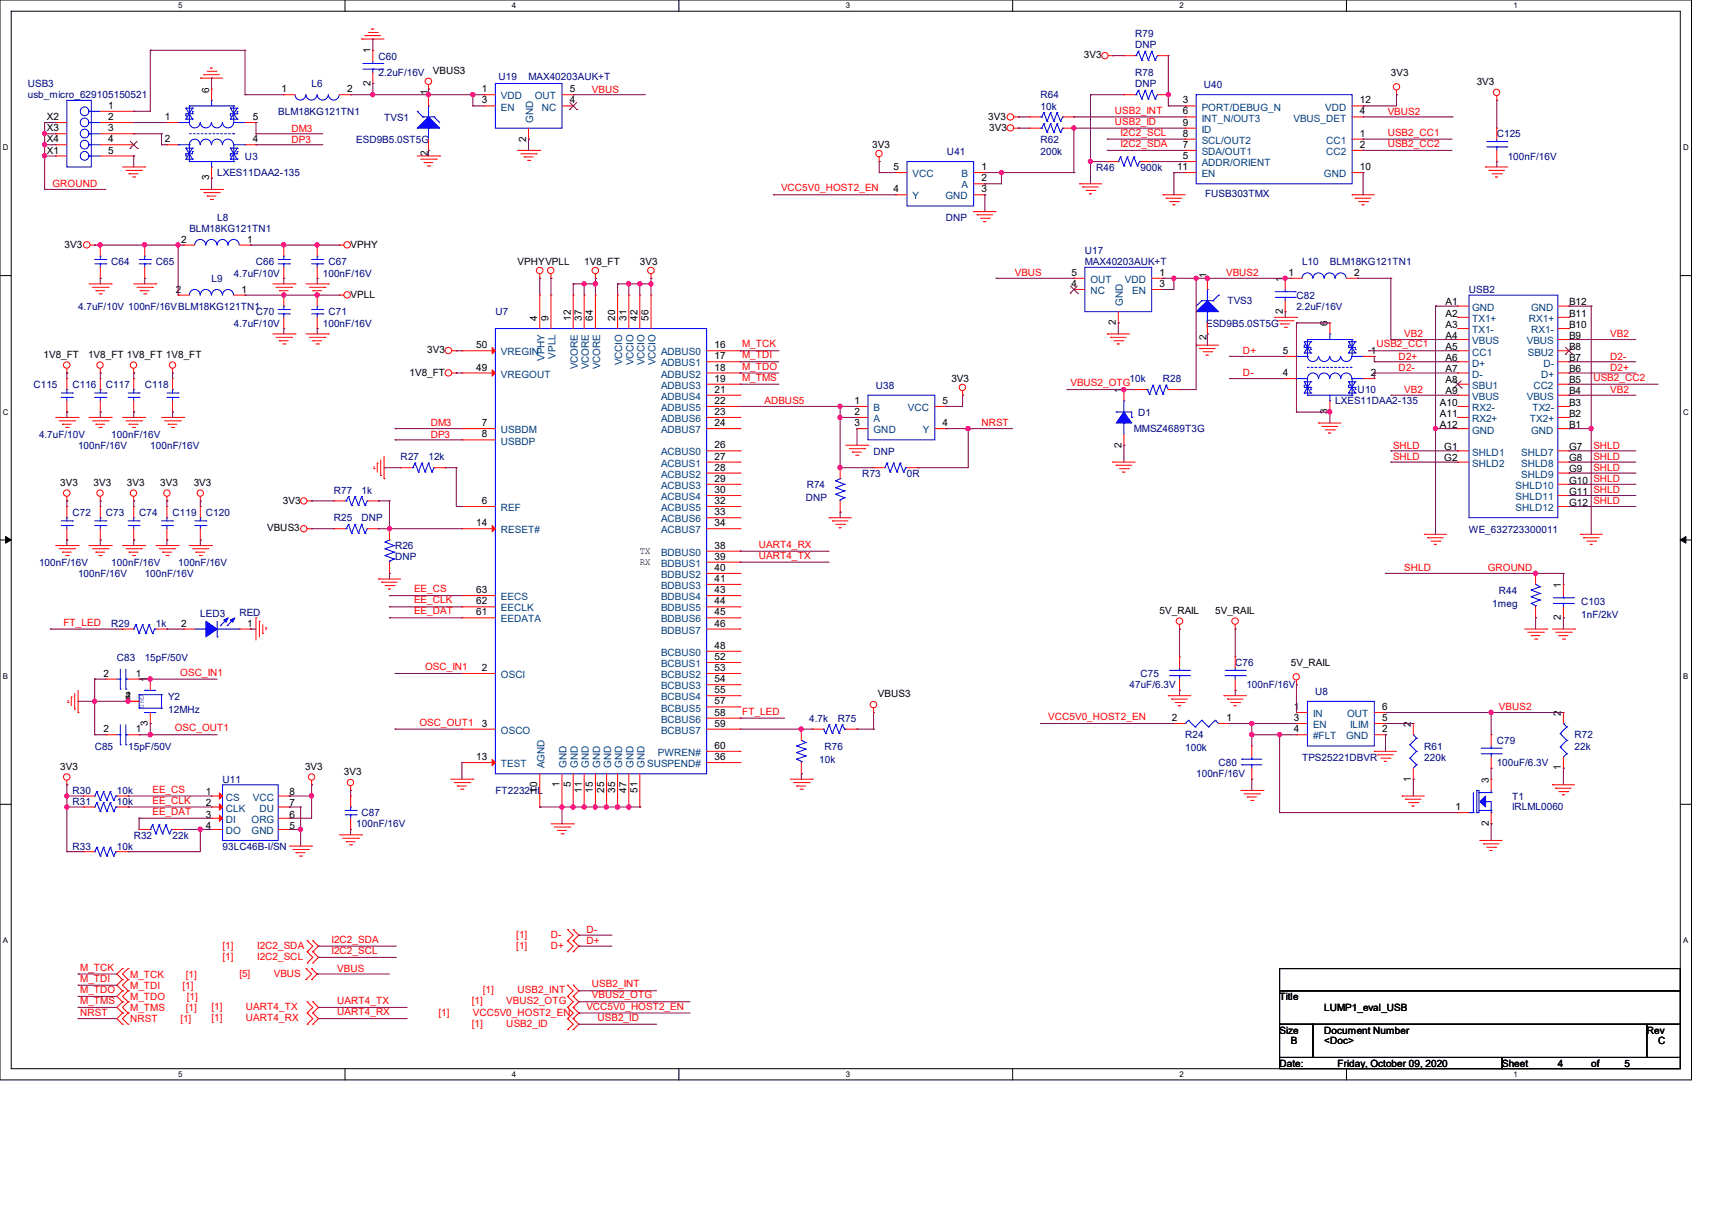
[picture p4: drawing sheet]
<svg xmlns="http://www.w3.org/2000/svg" width="297mm" height="210mm" viewBox="0 0 297 210" stroke-linecap="round" stroke-linejoin="round" font-family="sans-serif">
<defs><g id="words">
<g font-size="1.7">
<text x="64.3" y="9.3" transform="rotate(-90 64.3 9.3)">1</text>
<text x="188" y="10.1">3V3</text>
<text x="36.3" y="16" transform="rotate(-90 36.3 16)">6</text>
<text x="48.9" y="16">1</text>
<text x="60.2" y="16">2</text>
<text x="64.3" y="14.9" transform="rotate(-90 64.3 14.9)">2</text>
<text x="74.2" y="16.4" transform="rotate(-90 74.2 16.4)">1</text>
<text x="75.1" y="12.8">VBUS3</text>
<text x="83.6" y="16">1</text>
<text x="83.6" y="17.9">3</text>
<text x="98.8" y="16">5</text>
<text x="98.8" y="17.9">4</text>
<text x="205.2" y="17.9">3</text>
<text x="235.9" y="17.9">12</text>
<text x="241.3" y="13.2">3V3</text>
<text x="256.2" y="14.7">3V3</text>
<text x="8.1" y="20.8">X2</text>
<text x="8.1" y="22.8">X3</text>
<text x="18.8" y="18.9">1</text>
<text x="18.8" y="20.8">2</text>
<text x="18.8" y="22.8">3</text>
<text x="28.6" y="20.8">1</text>
<text x="43.9" y="20.8">5</text>
<text x="171.4" y="20.7">3V3</text>
<text x="171.6" y="22.6">3V3</text>
<text x="205.2" y="19.9">6</text>
<text x="205.2" y="23.7">8</text>
<text x="205.2" y="21.8">9</text>
<text x="235.9" y="23.7">1</text>
<text x="235.9" y="19.9">4</text>
<text x="8.1" y="24.7">X4</text>
<text x="8.1" y="26.6">X1</text>
<text x="18.8" y="24.7">4</text>
<text x="18.8" y="26.6">5</text>
<text x="28.6" y="24.7">2</text>
<text x="43.9" y="24.7">4</text>
<text x="74.2" y="27.1" transform="rotate(-90 74.2 27.1)">2</text>
<text x="91.3" y="24.6" transform="rotate(-90 91.3 24.6)">2</text>
<text x="151.3" y="25.7">3V3</text>
<text x="155" y="29.5">5</text>
<text x="170.3" y="29.5">1</text>
<text x="204.2" y="29.5">11</text>
<text x="205.2" y="27.6">5</text>
<text x="205.2" y="25.7">7</text>
<text x="235.9" y="25.7">2</text>
<text x="235.9" y="29.5">10</text>
<text x="36.3" y="31.3" transform="rotate(-90 36.3 31.3)">3</text>
<text x="155" y="33.4">4</text>
<text x="170.3" y="31.5">2</text>
<text x="170.3" y="33.4">3</text>
<text x="11.2" y="42.9">3V3</text>
<text x="31.5" y="42.1">2</text>
<text x="42.9" y="42.1">1</text>
<text x="60.8" y="42.9">VPHY</text>
<text x="89.8" y="46">VPHYVPLL</text>
<text x="101.3" y="46">1V8_FT</text>
<text x="111" y="46">3V3</text>
<text x="185.9" y="47.8">5</text>
<text x="201.2" y="47.8">1</text>
<text x="223.6" y="47.8">1</text>
<text x="234.9" y="47.8">2</text>
<text x="30.5" y="50.8">2</text>
<text x="41.9" y="50.8">1</text>
<text x="60.8" y="51.6">VPLL</text>
<text x="185.9" y="49.8">4</text>
<text x="201.2" y="49.8">3</text>
<text x="209.3" y="48.3" transform="rotate(-90 209.3 48.3)">1</text>
<text x="222.5" y="48.9" transform="rotate(-90 222.5 48.9)">1</text>
<text x="250.8" y="53">A1</text>
<text x="272.2" y="53">B12</text>
<text x="93.2" y="55.6" transform="rotate(-90 93.2 55.6)">4</text>
<text x="95.2" y="55.6" transform="rotate(-90 95.2 55.6)">9</text>
<text x="99" y="55.6" transform="rotate(-90 99 55.6)">12</text>
<text x="100.9" y="55.6" transform="rotate(-90 100.9 55.6)">37</text>
<text x="102.9" y="55.6" transform="rotate(-90 102.9 55.6)">64</text>
<text x="106.7" y="55.6" transform="rotate(-90 106.7 55.6)">20</text>
<text x="108.7" y="55.6" transform="rotate(-90 108.7 55.6)">31</text>
<text x="110.6" y="55.6" transform="rotate(-90 110.6 55.6)">42</text>
<text x="112.5" y="55.6" transform="rotate(-90 112.5 55.6)">56</text>
<text x="193.6" y="56.4" transform="rotate(-90 193.6 56.4)">2</text>
<text x="209.3" y="58.9" transform="rotate(-90 209.3 58.9)">2</text>
<text x="222.5" y="54.5" transform="rotate(-90 222.5 54.5)">2</text>
<text x="230.3" y="56.6" transform="rotate(-90 230.3 56.6)">6</text>
<text x="250.8" y="54.9">A2</text>
<text x="250.8" y="56.9">A3</text>
<text x="250.8" y="58.8">A4</text>
<text x="272.2" y="58.8">B9</text>
<text x="272.2" y="56.9">B10</text>
<text x="272.2" y="54.9">B11</text>
<text x="7.5" y="62.1">1V8_FT</text>
<text x="15.3" y="62.1">1V8_FT 1V8_FT 1V8_FT</text>
<text x="71" y="65.1">1V8_FT</text>
<text x="74.1" y="61.3">3V3</text>
<text x="82.6" y="60.4">50</text>
<text x="82.6" y="64.3">49</text>
<text x="123.9" y="60.4">16</text>
<text x="123.9" y="62.3">17</text>
<text x="123.9" y="64.3">18</text>
<text x="222.6" y="65.2">4</text>
<text x="222.6" y="61.4">5</text>
<text x="237.8" y="61.4">1</text>
<text x="237.8" y="65.2">2</text>
<text x="250.8" y="60.7">A5</text>
<text x="250.8" y="62.6">A6</text>
<text x="250.8" y="64.6">A7</text>
<text x="272.2" y="64.6">B6</text>
<text x="272.2" y="62.6">B7</text>
<text x="272.2" y="60.7">B8</text>
<text x="123.9" y="66.2">19</text>
<text x="123.9" y="68.1">21</text>
<text x="123.9" y="70.1">22</text>
<text x="123.9" y="72">23</text>
<text x="148.2" y="70.1">1</text>
<text x="148.2" y="72">2</text>
<text x="163.5" y="70.1">5</text>
<text x="165.1" y="66.3">3V3</text>
<text x="194.6" y="68.2" transform="rotate(-90 194.6 68.2)">1</text>
<text x="230.3" y="71.8" transform="rotate(-90 230.3 71.8)">3</text>
<text x="249.8" y="70.4">A10</text>
<text x="250.8" y="66.5">A8</text>
<text x="250.8" y="68.4">A9</text>
<text x="272.2" y="70.4">B3</text>
<text x="272.2" y="68.4">B4</text>
<text x="272.2" y="66.5">B5</text>
<text x="83.6" y="75.9">8</text>
<text x="83.6" y="73.9">7</text>
<text x="123.9" y="73.9">24</text>
<text x="123.9" y="77.8">26</text>
<text x="148.2" y="73.9">3</text>
<text x="163.5" y="73.9">4</text>
<text x="194.6" y="77.6" transform="rotate(-90 194.6 77.6)">2</text>
<text x="249.8" y="72.3">A11</text>
<text x="249.8" y="74.2">A12</text>
<text x="272.2" y="74.2">B1</text>
<text x="272.2" y="72.3">B2</text>
<text x="123.9" y="79.7">27</text>
<text x="123.9" y="81.6">28</text>
<text x="123.9" y="83.6">29</text>
<text x="250.6" y="78.1">G1</text>
<text x="250.6" y="80">G2</text>
<text x="272.2" y="78.1">G7</text>
<text x="272.2" y="80">G8</text>
<text x="272.2" y="81.9">G9</text>
<text x="272.2" y="83.9">G10</text>
<text x="10.5" y="84.2">3V3</text>
<text x="16.2" y="84.2">3V3</text>
<text x="22" y="84.2">3V3</text>
<text x="27.8" y="84.2">3V3</text>
<text x="33.6" y="84.2">3V3</text>
<text x="49.1" y="87.3">3V3</text>
<text x="83.6" y="87.4">6</text>
<text x="123.9" y="85.5">30</text>
<text x="123.9" y="87.4">32</text>
<text x="123.9" y="89.4">33</text>
<text x="272.2" y="85.8">G11</text>
<text x="272.2" y="87.7">G12</text>
<text x="46.4" y="92.2">VBUS3</text>
<text x="82.6" y="91.3">14</text>
<text x="123.9" y="95.2">38</text>
<text x="123.9" y="91.3">34</text>
<text x="111" y="97.9">RX</text>
<text x="111" y="96">TX</text>
<text x="123.9" y="97.1">39</text>
<text x="123.9" y="99">40</text>
<text x="123.9" y="100.9">41</text>
<text x="270.8" y="101.9" transform="rotate(-90 270.8 101.9)">1</text>
<text x="82.6" y="102.9">63</text>
<text x="82.6" y="104.8">62</text>
<text x="82.6" y="106.7">61</text>
<text x="123.9" y="102.9">43</text>
<text x="123.9" y="104.8">44</text>
<text x="123.9" y="106.7">45</text>
<text x="201.2" y="106.4">5V_RAIL</text>
<text x="210.8" y="106.4">5V_RAIL</text>
<text x="270.8" y="107.6" transform="rotate(-90 270.8 107.6)">2</text>
<text x="31.5" y="108.7">2</text>
<text x="42.9" y="108.7">1</text>
<text x="123.9" y="108.7">46</text>
<text x="123.9" y="112.5">48</text>
<text x="17.9" y="117.3">2</text>
<text x="23.6" y="117.3">1</text>
<text x="25.7" y="118.4" transform="rotate(-90 25.7 118.4)">1</text>
<text x="83.6" y="116.4">2</text>
<text x="123.9" y="114.5">52</text>
<text x="123.9" y="116.4">53</text>
<text x="123.9" y="118.3">54</text>
<text x="223.9" y="115.5">5V_RAIL</text>
<text x="21.8" y="121.2">4</text>
<text x="21.8" y="121.2">2</text>
<text x="25.7" y="125.9" transform="rotate(-90 25.7 125.9)">3</text>
<text x="123.9" y="120.2">55</text>
<text x="123.9" y="122.2">57</text>
<text x="123.9" y="124.1">58</text>
<text x="152.3" y="120.9">VBUS3</text>
<text x="203.3" y="125">2</text>
<text x="212.8" y="125">1</text>
<text x="224.5" y="123.1">1</text>
<text x="224.5" y="125">3</text>
<text x="239.8" y="125">5</text>
<text x="239.8" y="123.1">6</text>
<text x="270.8" y="124.1" transform="rotate(-90 270.8 124.1)">2</text>
<text x="17.9" y="127">2</text>
<text x="23.6" y="127">1</text>
<text x="82.6" y="131.8">13</text>
<text x="83.6" y="126">3</text>
<text x="123.9" y="129.9">60</text>
<text x="123.9" y="126">59</text>
<text x="123.9" y="131.8">36</text>
<text x="224.5" y="127">4</text>
<text x="239.8" y="127">2</text>
<text x="244.8" y="126.1" transform="rotate(-90 244.8 126.1)">2</text>
<text x="10.5" y="133.5">3V3</text>
<text x="35.7" y="137.9">1</text>
<text x="50.2" y="137.9">8</text>
<text x="52.9" y="133.5">3V3</text>
<text x="59.6" y="134.4">3V3</text>
<text x="93.2" y="137.5" transform="rotate(-90 93.2 137.5)">10</text>
<text x="97.1" y="136.5" transform="rotate(-90 97.1 136.5)">1</text>
<text x="99" y="136.5" transform="rotate(-90 99 136.5)">5</text>
<text x="100.9" y="137.5" transform="rotate(-90 100.9 137.5)">11</text>
<text x="102.9" y="137.5" transform="rotate(-90 102.9 137.5)">15</text>
<text x="104.8" y="137.5" transform="rotate(-90 104.8 137.5)">25</text>
<text x="106.7" y="137.5" transform="rotate(-90 106.7 137.5)">35</text>
<text x="108.7" y="137.5" transform="rotate(-90 108.7 137.5)">47</text>
<text x="110.6" y="137.5" transform="rotate(-90 110.6 137.5)">51</text>
<text x="244.8" y="135.5" transform="rotate(-90 244.8 135.5)">1</text>
<text x="258.3" y="135.7" transform="rotate(-90 258.3 135.7)">3</text>
<text x="270.8" y="133.6" transform="rotate(-90 270.8 133.6)">1</text>
<text x="35.7" y="139.8">2</text>
<text x="35.7" y="141.8">3</text>
<text x="35.7" y="143.7">4</text>
<text x="50.2" y="143.7">5</text>
<text x="50.2" y="141.8">6</text>
<text x="50.2" y="139.8">7</text>
<text x="252.5" y="140.5">1</text>
<text x="258.3" y="143.3" transform="rotate(-90 258.3 143.3)">2</text>
<text x="222" y="173.4">Title</text>
<text x="222" y="179.2">Size</text>
<text x="229.7" y="175.3">LUMP1_eval_USB</text>
<text x="229.7" y="179.2">Document Number</text>
<text x="285.7" y="179.2">Rev</text>
<text x="222" y="185">Date:</text>
<text x="223.9" y="181.1">B</text>
<text x="229.7" y="181.1">&lt;Doc&gt;</text>
<text x="232.1" y="185">Friday, October 09, 2020</text>
<text x="260.6" y="185">Sheet</text>
<text x="270.2" y="185">4</text>
<text x="276" y="185">of</text>
<text x="281.8" y="185">5</text>
<text x="287.7" y="181.1">C</text>
</g>
<g font-size="1.7" fill="#000080">
<text x="65.7" y="10.3">C60</text>
<text x="196.9" y="6.4">R79</text>
<text x="196.9" y="8.4">DNP</text>
<text x="4.8" y="15.2">USB3</text>
<text x="4.8" y="17.1">usb_micro_629105150521</text>
<text x="54.1" y="15.2">L6</text>
<text x="65.7" y="13.2">2.2uF/16V</text>
<text x="86.5" y="13.8">U19</text>
<text x="91.7" y="13.8">MAX40203AUK+T</text>
<text x="180.5" y="17.1">R64</text>
<text x="196.9" y="13.2">R78</text>
<text x="196.9" y="15.2">DNP</text>
<text x="208.9" y="15.3">U40</text>
<text x="48.3" y="20">BLM18KG121TN1</text>
<text x="66.6" y="20.9">TVS1</text>
<text x="180.5" y="19">10k</text>
<text x="259.7" y="23.8">C125</text>
<text x="42.5" y="27.7">U3</text>
<text x="61.8" y="24.8">ESD9B5.0ST5G</text>
<text x="164.3" y="26.9">U41</text>
<text x="180.5" y="24.8">R62</text>
<text x="180.5" y="26.9">200k</text>
<text x="190.2" y="29.6">R46</text>
<text x="197.9" y="29.6">900k</text>
<text x="261.6" y="27.7">100nF/16V</text>
<text x="37.7" y="30.6">LXES11DAA2-135</text>
<text x="209.1" y="34.2">FUSB303TMX</text>
<text x="32.8" y="40.2">BLM18KG121TN1</text>
<text x="37.7" y="38.3">L8</text>
<text x="164.1" y="38.3">DNP</text>
<text x="19.3" y="46">C64</text>
<text x="27.1" y="46">C65</text>
<text x="40.6" y="48">4.7uF/10V</text>
<text x="44.4" y="46">C66</text>
<text x="56" y="48">100nF/16V</text>
<text x="57" y="46">C67</text>
<text x="188.2" y="44.1">U17</text>
<text x="188.2" y="46">MAX40203AUK+T</text>
<text x="225.9" y="46">L10</text>
<text x="230.7" y="46">BLM18KG121TN1</text>
<text x="13.5" y="53.8">4.7uF/10V 100nF/16VBLM18KG121TN1</text>
<text x="36.7" y="48.9">L9</text>
<text x="212.9" y="52.8">TVS3</text>
<text x="224.9" y="51.8">C82</text>
<text x="224.9" y="53.8">2.2uF/16V</text>
<text x="254.8" y="50.8">USB2</text>
<text x="40.6" y="56.6">4.7uF/10V</text>
<text x="44.4" y="54.7">C70</text>
<text x="56" y="56.6">100nF/16V</text>
<text x="57" y="54.7">C71</text>
<text x="85.9" y="54.7">U7</text>
<text x="209.2" y="56.6">ESD9B5.0ST5G</text>
<text x="5.8" y="67.3">C115</text>
<text x="12.6" y="67.3">C116</text>
<text x="18.4" y="67.3">C117</text>
<text x="25.1" y="67.3">C118</text>
<text x="151.9" y="67.4">U38</text>
<text x="196" y="66.3">10k</text>
<text x="201.8" y="66.3">R28</text>
<text x="231.6" y="70.1">LXES11DAA2-135</text>
<text x="235.5" y="68.2">U10</text>
<text x="6.8" y="75.9">4.7uF/10V</text>
<text x="13.5" y="77.9">100nF/16V</text>
<text x="19.3" y="75.9">100nF/16V</text>
<text x="26.1" y="77.9">100nF/16V</text>
<text x="196.7" y="75">MMSZ4689T3G</text>
<text x="197.5" y="72.1">D1</text>
<text x="69.5" y="79.8">R27</text>
<text x="74.3" y="79.8">12k</text>
<text x="149.6" y="82.7">R73</text>
<text x="151.6" y="78.8">DNP</text>
<text x="157.4" y="82.7">0R</text>
<text x="12.6" y="89.4">C72</text>
<text x="18.4" y="89.4">C73</text>
<text x="24.1" y="89.4">C74</text>
<text x="29.9" y="89.4">C119</text>
<text x="35.7" y="89.4">C120</text>
<text x="57.9" y="85.6">R77</text>
<text x="62.7" y="85.6">1k</text>
<text x="139.8" y="87">DNP</text>
<text x="140" y="84.6">R74</text>
<text x="57.9" y="90.4">R25</text>
<text x="62.7" y="90.4">DNP</text>
<text x="68.5" y="95.2">R26</text>
<text x="254.8" y="92.4">WE_632723300011</text>
<text x="6.8" y="98.1">100nF/16V</text>
<text x="13.5" y="100.1">100nF/16V</text>
<text x="19.3" y="98.1">100nF/16V</text>
<text x="25.1" y="100.1">100nF/16V</text>
<text x="30.9" y="98.1">100nF/16V</text>
<text x="68.5" y="97.2">DNP</text>
<text x="34.8" y="107">LED3</text>
<text x="41.5" y="106.8">RED</text>
<text x="258.9" y="105.3">1meg</text>
<text x="260" y="103">R44</text>
<text x="274.3" y="104.9">C103</text>
<text x="274.3" y="107.2">1nF/2kV</text>
<text x="19.3" y="108.8">R29</text>
<text x="27.1" y="108.8">1k</text>
<text x="20.3" y="114.6">C83</text>
<text x="25.1" y="114.6">15pF/50V</text>
<text x="196" y="119.4">47uF/6.3V</text>
<text x="197.9" y="117.4">C75</text>
<text x="214.3" y="115.5">C76</text>
<text x="216.2" y="119.4">100nF/16V</text>
<text x="29.2" y="121.3">Y2</text>
<text x="29.2" y="123.6">12MHz</text>
<text x="140.4" y="125.2">4.7k</text>
<text x="145.4" y="125.2">R75</text>
<text x="228.2" y="120.5">U8</text>
<text x="16.4" y="130">C85</text>
<text x="22.2" y="130">15pF/50V</text>
<text x="143" y="130">R76</text>
<text x="205.6" y="128.1">R24</text>
<text x="205.6" y="130.2">100k</text>
<text x="225.9" y="131.9">TPS25221DBVR</text>
<text x="247.1" y="130">R61</text>
<text x="247.1" y="131.9">220k</text>
<text x="259.7" y="129">C79</text>
<text x="273.2" y="128.1">R72</text>
<text x="273.2" y="130">22k</text>
<text x="12.6" y="137.7">R30</text>
<text x="20.3" y="137.7">10k</text>
<text x="38.6" y="135.8">U11</text>
<text x="85.9" y="137.7">FT2232HL</text>
<text x="142.1" y="132.3">10k</text>
<text x="207.5" y="134.8">100nF/16V</text>
<text x="211.4" y="132.9">C80</text>
<text x="259.7" y="132.9">100uF/6.3V</text>
<text x="12.6" y="139.7">R31</text>
<text x="20.3" y="139.7">10k</text>
<text x="61.8" y="143.5">100nF/16V</text>
<text x="62.7" y="141.6">C87</text>
<text x="262.3" y="138.7">T1</text>
<text x="262.3" y="140.4">IRLML0060</text>
<text x="12.6" y="147.4">R33</text>
<text x="20.3" y="147.4">10k</text>
<text x="23.2" y="145.5">R32</text>
<text x="29.9" y="145.5">22k</text>
<text x="38.6" y="147.4">93LC46B-I/SN</text>
</g>
<g font-size="1.7" fill="#004080">
<text x="86.9" y="17.2">VDD</text>
<text x="92.8" y="17.2">OUT</text>
<text x="86.9" y="19.2">EN</text>
<text x="92.5" y="21.3" transform="rotate(-90 92.5 21.3)">GND</text>
<text x="94" y="19.2">NC</text>
<text x="208.5" y="19.2">PORT/DEBUG_N</text>
<text x="208.5" y="21.1">INT_N/OUT3</text>
<text x="208.5" y="23">ID</text>
<text x="224.4" y="21.1">VBUS_DET</text>
<text x="229.9" y="19.2">VDD</text>
<text x="208.5" y="28.8">ADDR/ORIENT</text>
<text x="208.5" y="26.9">SDA/OUT1</text>
<text x="208.5" y="24.9">SCL/OUT2</text>
<text x="230.1" y="24.9">CC1</text>
<text x="230.1" y="26.9">CC2</text>
<text x="158.3" y="34.6">Y</text>
<text x="158.3" y="30.7">VCC</text>
<text x="164" y="34.6">GND</text>
<text x="166.8" y="30.7">B</text>
<text x="166.8" y="32.7">A</text>
<text x="208.5" y="30.7">EN</text>
<text x="229.7" y="30.7">GND</text>
<text x="189.2" y="49.1">OUT</text>
<text x="189.2" y="51">NC</text>
<text x="194.8" y="53.1" transform="rotate(-90 194.8 53.1)">GND</text>
<text x="195.2" y="49.1">VDD</text>
<text x="196.4" y="51">EN</text>
<text x="255.4" y="53.9">GND</text>
<text x="265.6" y="53.9">GND</text>
<text x="255.4" y="55.9">TX1+</text>
<text x="255.4" y="57.8">TX1-</text>
<text x="255.4" y="59.7">VBUS</text>
<text x="264.9" y="59.7">VBUS</text>
<text x="265.3" y="55.9">RX1+</text>
<text x="265.6" y="57.8">RX1-</text>
<text x="86.9" y="61.6">VREGIN</text>
<text x="86.9" y="65.5">VREGOUT</text>
<text x="94.4" y="62.6" transform="rotate(-90 94.4 62.6)">VPHY</text>
<text x="96.4" y="62.2" transform="rotate(-90 96.4 62.2)">VPLL</text>
<text x="100.2" y="64" transform="rotate(-90 100.2 64)">VCORE</text>
<text x="102.1" y="64" transform="rotate(-90 102.1 64)">VCORE</text>
<text x="104.1" y="64" transform="rotate(-90 104.1 64)">VCORE</text>
<text x="107.9" y="63.4" transform="rotate(-90 107.9 63.4)">VCCIO</text>
<text x="109.9" y="63.4" transform="rotate(-90 109.9 63.4)">VCCIO</text>
<text x="111.8" y="63.4" transform="rotate(-90 111.8 63.4)">VCCIO</text>
<text x="113.7" y="63.4" transform="rotate(-90 113.7 63.4)">VCCIO</text>
<text x="114.7" y="61.6">ADBUS0</text>
<text x="114.7" y="63.5">ADBUS1</text>
<text x="114.7" y="65.5">ADBUS2</text>
<text x="255.4" y="61.7">CC1</text>
<text x="255.4" y="63.6">D+</text>
<text x="255.4" y="65.5">D-</text>
<text x="265" y="61.7">SBU2</text>
<text x="267.4" y="65.5">D+</text>
<text x="267.8" y="63.6">D-</text>
<text x="114.7" y="67.4">ADBUS3</text>
<text x="114.7" y="69.3">ADBUS4</text>
<text x="114.7" y="71.3">ADBUS5</text>
<text x="151.6" y="71.3">B</text>
<text x="157.5" y="71.3">VCC</text>
<text x="255.4" y="67.4">SBU1</text>
<text x="255.4" y="69.4">VBUS</text>
<text x="255.4" y="71.3">RX2-</text>
<text x="264.9" y="69.4">VBUS</text>
<text x="265.9" y="71.3">TX2-</text>
<text x="266" y="67.4">CC2</text>
<text x="86.9" y="77.1">USBDP</text>
<text x="86.9" y="75.1">USBDM</text>
<text x="114.7" y="73.2">ADBUS6</text>
<text x="114.7" y="75.1">ADBUS7</text>
<text x="151.6" y="73.2">A</text>
<text x="151.6" y="75.1">GND</text>
<text x="160.1" y="75.1">Y</text>
<text x="255.4" y="73.2">RX2+</text>
<text x="255.4" y="75.2">GND</text>
<text x="265.4" y="73.2">TX2+</text>
<text x="265.6" y="75.2">GND</text>
<text x="114.7" y="79">ACBUS0</text>
<text x="114.7" y="80.9">ACBUS1</text>
<text x="114.7" y="82.8">ACBUS2</text>
<text x="255.4" y="79">SHLD1</text>
<text x="255.4" y="81">SHLD2</text>
<text x="263.9" y="79">SHLD7</text>
<text x="263.9" y="81">SHLD8</text>
<text x="263.9" y="82.9">SHLD9</text>
<text x="86.9" y="88.6">REF</text>
<text x="114.7" y="84.8">ACBUS3</text>
<text x="114.7" y="86.7">ACBUS4</text>
<text x="114.7" y="88.6">ACBUS5</text>
<text x="262.9" y="84.8">SHLD10</text>
<text x="262.9" y="86.7">SHLD11</text>
<text x="262.9" y="88.7">SHLD12</text>
<text x="86.9" y="92.5">RESET#</text>
<text x="114.7" y="90.6">ACBUS6</text>
<text x="114.7" y="92.5">ACBUS7</text>
<text x="114.7" y="96.4">BDBUS0</text>
<text x="114.7" y="98.3">BDBUS1</text>
<text x="114.7" y="100.2">BDBUS2</text>
<text x="86.9" y="104.1">EECS</text>
<text x="86.9" y="106">EECLK</text>
<text x="86.9" y="107.9">EEDATA</text>
<text x="114.7" y="102.1">BDBUS3</text>
<text x="114.7" y="104.1">BDBUS4</text>
<text x="114.7" y="106">BDBUS5</text>
<text x="114.7" y="107.9">BDBUS6</text>
<text x="114.7" y="109.9">BDBUS7</text>
<text x="114.7" y="113.7">BCBUS0</text>
<text x="86.9" y="117.6">OSCI</text>
<text x="114.7" y="115.7">BCBUS1</text>
<text x="114.7" y="117.6">BCBUS2</text>
<text x="114.7" y="119.5">BCBUS3</text>
<text x="114.7" y="121.5">BCBUS4</text>
<text x="114.7" y="123.4">BCBUS5</text>
<text x="114.7" y="125.3">BCBUS6</text>
<text x="227.8" y="124.4">IN</text>
<text x="233.7" y="124.4">OUT</text>
<text x="86.9" y="127.3">OSCO</text>
<text x="114.1" y="131.1">PWREN#</text>
<text x="114.7" y="127.3">BCBUS7</text>
<text x="227.8" y="126.3">EN</text>
<text x="227.8" y="128.2">#FLT</text>
<text x="233.5" y="128.2">GND</text>
<text x="234.2" y="126.3">ILIM</text>
<text x="86.9" y="133.1">TEST</text>
<text x="94.4" y="133.2" transform="rotate(-90 94.4 133.2)">AGND</text>
<text x="98.3" y="133.2" transform="rotate(-90 98.3 133.2)">GND</text>
<text x="100.2" y="133.2" transform="rotate(-90 100.2 133.2)">GND</text>
<text x="102.1" y="133.2" transform="rotate(-90 102.1 133.2)">GND</text>
<text x="104.1" y="133.2" transform="rotate(-90 104.1 133.2)">GND</text>
<text x="106" y="133.2" transform="rotate(-90 106 133.2)">GND</text>
<text x="107.9" y="133.2" transform="rotate(-90 107.9 133.2)">GND</text>
<text x="109.9" y="133.2" transform="rotate(-90 109.9 133.2)">GND</text>
<text x="111.8" y="133.2" transform="rotate(-90 111.8 133.2)">GND</text>
<text x="112.3" y="133.1">SUSPEND#</text>
<text x="39.2" y="138.9">CS</text>
<text x="39.2" y="140.8">CLK</text>
<text x="39.2" y="142.7">DI</text>
<text x="43.6" y="142.7">ORG</text>
<text x="43.9" y="138.9">VCC</text>
<text x="45" y="140.8">DU</text>
<text x="39.2" y="144.7">DO</text>
<text x="43.6" y="144.7">GND</text>
</g>
<g font-size="1.7" fill="#f00">
<text x="102.7" y="16">VBUS</text>
<text x="50.6" y="22.8">DM3</text>
<text x="193.4" y="19.7">USB2_INT</text>
<text x="193.4" y="21.6">USB2_ID</text>
<text x="194.4" y="23.5">I2C2_SCL</text>
<text x="240.7" y="19.9">VBUS2</text>
<text x="240.7" y="23.5">USB2_CC1</text>
<text x="50.6" y="24.7">DP3</text>
<text x="194.4" y="25.5">I2C2_SDA</text>
<text x="240.7" y="25.5">USB2_CC2</text>
<text x="9.1" y="32.5">GROUND</text>
<text x="135.5" y="33.2">VCC5V0_HOST2_EN</text>
<text x="176.1" y="47.9">VBUS</text>
<text x="212.7" y="47.9">VBUS2</text>
<text x="243.6" y="58.5">VB2</text>
<text x="279.4" y="58.5">VB2</text>
<text x="128.8" y="60.2">M_TCK</text>
<text x="128.8" y="62.1">M_TDI</text>
<text x="128.8" y="64.1">M_TDO</text>
<text x="215.6" y="61.4">D+</text>
<text x="215.6" y="65.3">D-</text>
<text x="238.8" y="60.2">USB2_CC1</text>
<text x="242.6" y="62.4">D2+</text>
<text x="242.6" y="64.3">D2-</text>
<text x="279.4" y="62.4">D2-</text>
<text x="279.4" y="64.3">D2+</text>
<text x="128.8" y="66">M_TMS</text>
<text x="132.6" y="70.1">ADBUS5</text>
<text x="185.7" y="67">VBUS2_OTG</text>
<text x="243.6" y="68.2">VB2</text>
<text x="276.4" y="66">USB2_CC2</text>
<text x="279.4" y="68.2">VB2</text>
<text x="74.7" y="74">DM3</text>
<text x="74.7" y="75.9">DP3</text>
<text x="170.3" y="74">NRST</text>
<text x="241.7" y="77.8">SHLD</text>
<text x="276.4" y="77.8">SHLD</text>
<text x="241.7" y="79.8">SHLD</text>
<text x="276.4" y="79.8">SHLD</text>
<text x="276.4" y="81.7">SHLD</text>
<text x="276.4" y="83.6">SHLD</text>
<text x="276.4" y="85.6">SHLD</text>
<text x="276.4" y="87.5">SHLD</text>
<text x="131.7" y="95">UART4_RX</text>
<text x="131.7" y="96.9">UART4_TX</text>
<text x="243.6" y="99.1">SHLD</text>
<text x="258.1" y="99.1">GROUND</text>
<text x="71.8" y="102.7">EE_CS</text>
<text x="71.8" y="104.6">EE_CLK</text>
<text x="71.8" y="106.5">EE_DAT</text>
<text x="11" y="108.5">FT_LED</text>
<text x="31.3" y="117.2">OSC_IN1</text>
<text x="73.7" y="116.2">OSC_IN1</text>
<text x="72.8" y="125.9">OSC_OUT1</text>
<text x="128.8" y="123.9">FT_LED</text>
<text x="181.9" y="124.9">VCC5V0_HOST2_EN</text>
<text x="260" y="123.2">VBUS2</text>
<text x="30.3" y="126.8">OSC_OUT1</text>
<text x="26.5" y="137.5">EE_CS</text>
<text x="26.5" y="139.4">EE_CLK</text>
<text x="26.5" y="141.3">EE_DAT</text>
<text x="101.7" y="161.8">D-</text>
<text x="38.6" y="164.5">[1]</text>
<text x="38.6" y="166.5">[1]</text>
<text x="44.6" y="164.5">I2C2_SDA</text>
<text x="44.6" y="166.5">I2C2_SCL</text>
<text x="57.5" y="163.5">I2C2_SDA</text>
<text x="57.5" y="165.4">I2C2_SCL</text>
<text x="89.6" y="162.6">[1]</text>
<text x="89.6" y="164.5">[1]</text>
<text x="95.6" y="162.6">D-</text>
<text x="95.6" y="164.5">D+</text>
<text x="101.7" y="163.7">D+</text>
<text x="13.9" y="168.3">M_TCK</text>
<text x="13.9" y="170.3">M_TDI</text>
<text x="13.9" y="172.2">M_TDO</text>
<text x="22.6" y="169.6">M_TCK</text>
<text x="22.6" y="171.5">M_TDI</text>
<text x="22.6" y="173.4">M_TDO</text>
<text x="31.7" y="171.5">[1]</text>
<text x="32.3" y="169.6">[1]</text>
<text x="32.4" y="173.4">[1]</text>
<text x="41.5" y="169.4">[5]</text>
<text x="47.5" y="169.4">VBUS</text>
<text x="58.5" y="168.5">VBUS</text>
<text x="83.8" y="172.3">[1]</text>
<text x="89.8" y="172.3">USB2_INT</text>
<text x="102.7" y="171.2">USB2_INT</text>
<text x="102.7" y="173.1">VBUS2_OTG</text>
<text x="13.9" y="174.1">M_TMS</text>
<text x="13.9" y="176.3">NRST</text>
<text x="22.6" y="175.3">M_TMS</text>
<text x="22.6" y="177.3">NRST</text>
<text x="31.3" y="177.3">[1]</text>
<text x="32.3" y="175.3">[1]</text>
<text x="36.7" y="175.2">[1]</text>
<text x="36.7" y="177.1">[1]</text>
<text x="42.7" y="175.2">UART4_TX</text>
<text x="42.7" y="177.1">UART4_RX</text>
<text x="58.5" y="174.1">UART4_TX</text>
<text x="58.5" y="176.1">UART4_RX</text>
<text x="76.1" y="176.1">[1]</text>
<text x="81.9" y="174.2">[1]</text>
<text x="81.9" y="178">[1]</text>
<text x="82" y="176.1">VCC5V0_HOST2_EN</text>
<text x="87.8" y="174.2">VBUS2_OTG</text>
<text x="87.8" y="178">USB2_ID</text>
<text x="101.7" y="175.1">VCC5V0_HOST2_EN</text>
<text x="103.7" y="177">USB2_ID</text>
</g>
<g font-size="1.4">
<text x="30.9" y="1.4">5</text>
<text x="88.8" y="1.4">4</text>
<text x="146.7" y="1.4">3</text>
<text x="204.6" y="1.4">2</text>
<text x="262.6" y="1.4">1</text>
<text x=".5" y="26.1">D</text>
<text x="292" y="26.1">D</text>
<text x=".5" y="71.9">C</text>
<text x="292" y="71.9">C</text>
<text x=".5" y="117.8">B</text>
<text x="292" y="117.8">B</text>
<text x=".5" y="163.6">A</text>
<text x="292" y="163.6">A</text>
<text x="30.9" y="186.8">5</text>
<text x="88.8" y="186.8">4</text>
<text x="146.7" y="186.8">3</text>
<text x="204.6" y="186.8">2</text>
<text x="262.6" y="186.8">1</text>
</g>
<text font-size="1.3" fill="#00f" x="24.2" y="120.5" transform="rotate(90 24.2 120.5)">GND</text>
</g></defs>
<path d="M0 0h293.5v187.3h-293.5zM1.9 1.9h289.6v183.4h-289.6z" fill="none" stroke="#000" stroke-width=".17"/>
<g fill="#fff">
<path d="M30.9 .2h.8v1.5h-.8z"/>
<path d="M30.9 185.5h.8v1.6h-.8z"/>
</g>
<path d="M59.9 0v1.9M59.9 185.3v2" fill="none" stroke="#000" stroke-width=".17"/>
<g fill="#fff">
<path d="M88.8 .2h.8v1.5h-.8z"/>
<path d="M88.8 185.5h.8v1.6h-.8z"/>
</g>
<path d="M117.8 0v1.9M117.8 185.3v2" fill="none" stroke="#000" stroke-width=".17"/>
<g fill="#fff">
<path d="M146.7 .2h.8v1.5h-.8z"/>
<path d="M146.7 185.5h.8v1.6h-.8z"/>
</g>
<path d="M175.7 0v1.9M175.7 185.3v2" fill="none" stroke="#000" stroke-width=".17"/>
<g fill="#fff">
<path d="M204.6 .2h.8v1.5h-.8z"/>
<path d="M204.6 185.5h.8v1.6h-.8z"/>
</g>
<path d="M233.6 0v1.9M233.6 185.3v2" fill="none" stroke="#000" stroke-width=".17"/>
<g fill="#fff">
<path d="M262.6 .2h.7v1.5h-.7z"/>
<path d="M262.6 185.5h.7v1.6h-.7z"/>
<path d="M.5 24.8h1v1.6h-1z"/>
<path d="M292 24.8h1v1.6h-1z"/>
<path d="M.5 70.7h1v1.5h-1z"/>
<path d="M292 70.7h1v1.5h-1z"/>
</g>
<path d="M0 47.8h1.9M291.5 47.8h2" fill="none" stroke="#000" stroke-width=".17"/>
<g fill="#fff">
<path d="M.5 116.5h.9v1.6h-.9z"/>
<path d="M292 116.5h.9v1.6h-.9z"/>
</g>
<path d="M0 93.6h1.9M291.5 93.6h2" fill="none" stroke="#000" stroke-width=".17"/>
<path d="M1 93l.9 .6-.9 .6zM291.5 93.6l1-.6v1.2z" fill="#000" stroke="#000" stroke-width=".17"/>
<g fill="#fff">
<path d="M.5 162.4h.9v1.5h-.9z"/>
<path d="M292 162.4h.9v1.5h-.9z"/>
</g>
<path d="M0 139.5h1.9M291.5 139.5h2M222 168h69.5v3.8h-69.5zM222 171.8h69.5v5.8h-69.5zM222 177.6h5.8v5.8h-5.8zM227.8 177.6h57.9v5.8h-57.9zM285.7 177.6h5.8v5.8h-5.8zM222 183.4h38.6v1.9h-38.6zM260.6 183.4h30.9v1.9h-30.9z" fill="none" stroke="#000" stroke-width=".17"/>
<g fill="none" stroke="#f00" stroke-width=".17">
<path d="M17.4 19.3h5.8M23.2 19.3h.1M34.8 13.5h.1M34.8 13.5h3.8M35.3 13h.1M35.3 13h2.8M35.9 12.4h1.6M36.5 11.8h.1M36.5 11.8h.4M36.7 15.5h.1M36.7 15.5v1.9M37.5 12.4h.1"/>
<path d="M49.2 16.4h.1M49.2 16.4h2M58.9 16.4h1.9M60.8 16.4h.1M62.7 6.8h.1M62.7 6.8h3.9M63.3 6.2h.1M63.3 6.2h2.7M63.9 5.6h1.5M64.5 5h.1M64.5 5h.4M64.7 8.7h.1"/>
<path d="M64.7 14.5h.1M64.7 8.7v1.9M64.7 12.6v1.9M65.4 5.6h.1M74.3 15.5h.1M74.3 16.4h.1M74.3 14.7v.8M74.3 16.4v2M84 16.4h.1M84 18.4h.1M84 16.4h1.9M84 18.4h1.9"/>
<path d="M97.5 16.4h1.9M97.5 18.4h1.9M99.4 16.4h.1M99.4 18.4h.1M192.3 9.7h.7M193 9.7h.1M195 16.4h.1M195 9.7h.1M195 9.7h1.9M195 16.4h1.9M200.8 9.7h1.9M200.8 16.4h1.9"/>
<path d="M202.7 16.4h.1M202.7 9.7h.1M205.6 18.4h.1M205.6 18.4h1.9M234.6 18.4h1.9M236.5 18.4h.1M242.3 16.4h.1M242.3 15.7v.7M259.7 17.4h.1M259.7 16.6v.8M9.7 25.1h.1M9.7 21.3h.1"/>
<path d="M9.7 23.2h.1M9.7 27.1h.1M9.7 27.1h1.9M9.7 21.3h1.9M9.7 23.2h1.9M9.7 25.1h1.9M17.4 27.1h5.8M17.4 21.3h5.8M17.4 23.2h5.8M17.4 25.1h5.8M21.3 29h3.8M21.8 29.5h2.8"/>
<path d="M22.4 30.1h.1M22.4 30.1h1.6M23 30.7h.4M23.2 21.3h.1M23.2 23.2h.1M23.2 25.1h.1M23.2 27.1h.1M23.4 30.7h.1M24.6 29.5h.1M25.1 29h.1M29 21.3h.1M29 25.1h.1"/>
<path d="M29 21.3h1.9M29 25.1h1.9M34.8 32.9h3.8M35.3 33.4h2.8M35.9 34h.1M35.9 34h1.6M36.5 34.6h.4M36.7 30.9h.1M36.7 29v1.9M36.9 34.6h.1M38.1 33.4h.1M38.6 32.9h.1"/>
<path d="M42.5 21.3h1.9M42.5 25.1h1.9M44.4 25.1h.1M44.4 21.3h.1M72.4 27.1h3.9M73 27.6h2.7M73.6 28.2h.1M73.6 28.2h1.5M74.1 28.8h.4M74.3 26.1h.1M74.3 24.1v2M74.5 28.8h.1"/>
<path d="M75.7 27.6h.1M76.3 27.1h.1M89.8 26.1h3.8M90.3 26.7h2.7M90.9 27.2h.1M90.9 27.2h1.6M91.5 27.8h.4M91.7 24.1h.1M91.7 22.2v1.9M91.9 27.8h.1M93 26.7h.1M93.6 26.1h.1"/>
<path d="M152.5 28h.1M152.5 27.2v.8M155.4 33.8h.1M155.4 29.9h.1M155.4 33.8h2M155.4 29.9h2M168.9 36.7h.1M168.9 33.8h2M168.9 31.9h2M168.9 36.7h3.9M168.9 29.9h2M169.5 37.3h.1"/>
<path d="M169.5 37.3h2.7M170.1 37.8h1.5M170.6 38.4h.1M170.6 38.4h.5M170.9 29.9h.1M170.9 31.9h.1M170.9 33.8h.1M171.6 37.8h.1M175.9 20.3h.8M175.9 22.2h.8M176.7 20.3h.1M176.7 22.2h.1"/>
<path d="M178.6 20.3h.1M178.6 22.2h.1M178.6 20.3h1.9M178.6 22.2h1.9M184.4 20.3h1.9M184.4 22.2h1.9M186.3 20.3h.1M186.3 22.2h.1M187.3 31.9h.1M187.3 31.9h3.8M187.8 32.4h.1M187.8 32.4h2.7"/>
<path d="M188.4 33h1.5M189 33.6h.1M189 33.6h.4M189.9 33h.1M192.1 28h.1M192.1 28h1.9M197.9 28h1.9M199.8 28h.1M201.8 33.8h.1M201.8 33.8h3.8M202.3 34.4h.1M202.3 34.4h2.7"/>
<path d="M202.9 35h1.5M203.5 35.5h.1M203.5 35.5h.4M204.4 35h.1M205.6 28h.1M205.6 20.3h.1M205.6 26.1h.1M205.6 24.1h.1M205.6 22.2h.1M205.6 29.9h.1M205.6 26.1h1.9M205.6 20.3h1.9"/>
<path d="M205.6 22.2h1.9M205.6 29.9h1.9M205.6 28h1.9M205.6 24.1h1.9M234.6 33.8h.1M234.6 33.8h3.8M234.6 26.1h1.9M234.6 20.3h1.9M234.6 29.9h1.9M234.6 24.1h1.9M235.1 34.4h.1M235.1 34.4h2.7"/>
<path d="M235.7 35h1.6M236.3 35.5h.1M236.3 35.5h.4M236.5 24.1h.1M236.5 26.1h.1M236.5 20.3h.1M236.5 29.9h.1M237.3 35h.1M257.7 29h.1M257.7 29h3.9M258.3 29.5h.1M258.3 29.5h2.7"/>
<path d="M258.9 30.1h1.5M259.5 30.7h.1M259.5 30.7h.3M259.7 22.2h.1M259.7 28h.1M259.7 22.2v1.9M259.7 26.1v1.9M260.4 30.1h.1M15.5 49.2h3.8M15.7 42.5h.7M16 49.8h2.8M16.4 42.5h.1"/>
<path d="M16.6 50.4h.1M16.6 50.4h1.6M17.2 51h.4M17.4 48.3h.1M17.4 42.5h.1M17.4 42.5v1.9M17.4 46.4v1.9M17.6 51h.1M18.8 49.8h.1M19.3 49.2h.1M23.2 49.2h3.9M23.7 49.8h2.8"/>
<path d="M24.3 50.4h.1M24.3 50.4h1.6M24.9 51h.4M25.1 48.3h.1M25.1 42.5h.1M25.1 42.5v1.9M25.1 46.4v1.9M25.3 51h.1M26.5 49.8h.1M27.1 49.2h.1M30.9 51.2h.1M30.9 51.2h2"/>
<path d="M31.9 42.5h.1M31.9 42.5h1.9M40.6 51.2h1.9M41.5 42.5h1.9M42.5 51.2h.1M43.4 42.5h.1M47.3 49.2h3.9M47.3 57.9h3.9M47.9 49.8h2.7M47.9 58.5h2.7M48.5 50.4h.1M48.5 59.1h.1"/>
<path d="M48.5 50.4h1.5M48.5 59.1h1.5M49.1 51h.3M49.1 59.6h.3M49.2 57h.1M49.2 51.2h.1M49.2 48.3h.1M49.2 42.5h.1M49.2 42.5v1.9M49.2 46.4v1.9M49.2 51.2v1.9M49.2 55v2"/>
<path d="M49.4 51h.1M49.4 59.6h.1M50.6 49.8h.1M50.6 58.5h.1M51.2 49.2h.1M51.2 57.9h.1M53.1 49.2h3.9M53.1 57.9h3.9M53.7 49.8h2.7M53.7 58.5h2.7M54.3 50.4h.1M54.3 59.1h.1"/>
<path d="M54.3 50.4h1.5M54.3 59.1h1.5M54.8 51h.4M54.8 59.6h.4M55 48.3h.1M55 42.5h.1M55 57h.1M55 51.2h.1M55 42.5v1.9M55 46.4v1.9M55 51.2v1.9M55 55v2"/>
<path d="M55.2 51h.1M55.2 59.6h.1M56.4 49.8h.1M56.4 58.5h.1M57 49.2h.1M57 57.9h.1M58.9 42.5h.1M58.9 51.2h.1M58.9 42.5h.7M58.9 51.2h.7M93.6 48.3h.1M93.6 51.2h.1"/>
<path d="M93.6 47.5v.8M93.6 51.2v5.8M95.6 48.3h.1M95.6 51.2h.1M95.6 47.5v.8M95.6 51.2v5.8M99.4 51.2h.1M99.4 51.2v5.8M101.3 51.2h.1M101.3 51.2v5.8M103.3 48.3h.1M103.3 51.2h.1"/>
<path d="M103.3 47.5v.8M103.3 51.2v5.8M107.1 51.2h.1M107.1 51.2v5.8M109.1 51.2h.1M109.1 51.2v5.8M111 51.2h.1M111 51.2v5.8M112.9 48.3h.1M112.9 51.2h.1M112.9 47.5v.8M112.9 51.2v5.8"/>
<path d="M186.3 48.3h.1M186.3 50.2h.1M186.3 48.3h1.9M186.3 50.2h1.9M192.1 57.9h.1M192.1 57.9h3.9M192.7 58.5h.1M192.7 58.5h2.7M193.3 59.1h1.5M193.8 59.6h.1M193.8 59.6h.4M194 56h.1"/>
<path d="M194 54.1v1.9M194.8 59.1h.1M199.8 48.3h2M199.8 50.2h2M201.8 48.3h.1M201.8 50.2h.1M207.5 59.9h.1M207.5 59.9h3.9M209.5 48.3h.1M209.5 57.9h.1M209.5 48.3v1.9M209.5 56v1.9"/>
<path d="M221.1 55h3.8M221.6 55.6h2.7M222.2 56.2h.1M222.2 56.2h1.5M222.8 56.8h.4M223 48.3h.1M223 54.1h.1M223 48.3v1.9M223 52.2v1.9M223.2 56.8h.1M223.9 48.3h.1M223.9 48.3h2"/>
<path d="M224.3 55.6h.1M224.9 55h.1M230.7 56h.1M230.7 56v1.9M233.6 48.3h1.9M235.5 48.3h.1M252.9 53.1h.1M252.9 55h.1M252.9 57h.1M252.9 58.9h.1M252.9 55h1.9M252.9 53.1h1.9"/>
<path d="M252.9 57h1.9M252.9 58.9h1.9M270.3 55h1.9M270.3 53.1h1.9M270.3 57h1.9M270.3 58.9h1.9M272.2 58.9h.1M272.2 57h.1M272.2 55h.1M272.2 53.1h.1M9.7 72.4h3.8M10.2 73h2.8"/>
<path d="M10.8 73.6h.1M10.8 73.6h1.6M11.4 74.1h.4M11.6 64.7h.1M11.6 71.5h.1M11.6 65.7h.1M11.6 63.9v.8M11.6 65.7v1.9M11.6 69.5v2M11.8 74.1h.1M13 73h.1M13.5 72.4h.1"/>
<path d="M15.5 72.4h3.8M16 73h2.8M16.6 73.6h.1M16.6 73.6h1.6M17.2 74.1h.4M17.4 64.7h.1M17.4 71.5h.1M17.4 65.7h.1M17.4 63.9v.8M17.4 65.7v1.9M17.4 69.5v2M17.6 74.1h.1"/>
<path d="M18.8 73h.1M19.3 72.4h.1M21.3 72.4h3.8M21.8 73h2.8M22.4 73.6h.1M22.4 73.6h1.6M23 74.1h.4M23.2 64.7h.1M23.2 71.5h.1M23.2 65.7h.1M23.2 63.9v.8M23.2 65.7v1.9"/>
<path d="M23.2 69.5v2M23.4 74.1h.1M24.6 73h.1M25.1 72.4h.1M28 72.4h3.9M28.6 73h2.7M29.2 73.6h.1M29.2 73.6h1.5M29.8 74.1h.3M29.9 64.7h.1M29.9 71.5h.1M29.9 65.7h.1"/>
<path d="M29.9 63.9v.8M29.9 65.7v1.9M29.9 69.5v2M30.1 74.1h.1M31.3 73h.1M31.9 72.4h.1M66 79.8v2.7M66.6 79.2v3.8M78.4 60.8h.8M78.4 64.7h.8M79.2 60.8h.1M79.2 64.7h.1"/>
<path d="M80.1 76.3h.1M80.1 74.3h.1M80.1 60.8h.1M80.1 64.7h.1M80.1 60.8h5.8M80.1 64.7h5.8M80.1 74.3h5.8M80.1 76.3h5.8M122.6 60.8h5.8M122.6 64.7h5.8M122.6 72.4h5.8M122.6 70.5h5.8"/>
<path d="M122.6 74.3h5.8M122.6 62.7h5.8M122.6 66.6h5.8M122.6 68.5h5.8M122.6 78.2h5.8M128.4 60.8h.1M128.4 62.7h.1M128.4 64.7h.1M128.4 66.6h.1M128.4 68.5h.1M128.4 70.5h.1M128.4 72.4h.1"/>
<path d="M128.4 74.3h.1M128.4 78.2h.1M146.7 77.2h3.9M147.3 77.8h2.7M147.9 78.4h.1M147.9 78.4h1.5M148.5 79h.3M148.7 70.5h.1M148.7 72.4h.1M148.7 74.3h.1M148.7 72.4h1.9M148.7 70.5h1.9"/>
<path d="M148.7 74.3h1.9M148.8 79h.1M150 77.8h.1M150.6 77.2h.1M162.2 70.5h1.9M162.2 74.3h1.9M164.1 74.3h.1M164.1 70.5h.1M167 68.5h.1M167 67.8v.7M195 77.2h.1M195 67.6h.1"/>
<path d="M195 67.6v1.9M195 75.3v1.9M196.9 67.6h.1M196.9 67.6h1.9M202.7 67.6h1.9M204.6 67.6h.1M208.1 60.5h.1M208.1 60.5h2.7M208.7 61h1.5M209.3 61.6h.1M209.3 61.6h.4M210.2 61h.1"/>
<path d="M223 65.7h.1M223 61.8h.1M223 61.8h1.9M223 65.7h1.9M228.8 73.4h.1M228.8 73.4h3.8M229.4 74h.1M229.4 74h2.7M229.9 74.5h1.6M230.5 75.1h.1M230.5 75.1h.4M230.7 71.5h.1"/>
<path d="M230.7 69.5v2M231.5 74.5h.1M236.5 61.8h1.9M236.5 65.7h1.9M238.4 61.8h.1M238.4 65.7h.1M252.9 60.8h.1M252.9 62.7h.1M252.9 64.7h.1M252.9 66.6h.1M252.9 68.5h.1M252.9 70.5h.1"/>
<path d="M252.9 72.4h.1M252.9 74.3h.1M252.9 78.2h.1M252.9 60.8h1.9M252.9 64.7h1.9M252.9 72.4h1.9M252.9 70.5h1.9M252.9 74.3h1.9M252.9 62.7h1.9M252.9 66.6h1.9M252.9 68.5h1.9M252.9 78.2h1.9"/>
<path d="M270.3 60.8h1.9M270.3 64.7h1.9M270.3 72.4h1.9M270.3 70.5h1.9M270.3 74.3h1.9M270.3 62.7h1.9M270.3 66.6h1.9M270.3 68.5h1.9M270.3 78.2h1.9M272.2 74.3h.1M272.2 72.4h.1M272.2 70.5h.1"/>
<path d="M272.2 68.5h.1M272.2 66.6h.1M272.2 64.7h.1M272.2 62.7h.1M272.2 60.8h.1M272.2 78.2h.1M9.7 94.6h3.8M10.2 95.2h2.8M10.8 95.8h.1M10.8 95.8h1.6M11.4 96.4h.4M11.6 86.9h.1"/>
<path d="M11.6 93.6h.1M11.6 87.8h.1M11.6 86.1v.8M11.6 87.8v2M11.6 91.7v1.9M11.8 96.4h.1M13 95.2h.1M13.5 94.6h.1M15.5 94.6h3.8M16 95.2h2.8M16.6 95.8h.1M16.6 95.8h1.6"/>
<path d="M17.2 96.4h.4M17.4 86.9h.1M17.4 93.6h.1M17.4 87.8h.1M17.4 86.1v.8M17.4 87.8v2M17.4 91.7v1.9M17.6 96.4h.1M18.8 95.2h.1M19.3 94.6h.1M21.3 94.6h3.8M21.8 95.2h2.8"/>
<path d="M22.4 95.8h.1M22.4 95.8h1.6M23 96.4h.4M23.2 86.9h.1M23.2 93.6h.1M23.2 87.8h.1M23.2 86.1v.8M23.2 87.8v2M23.2 91.7v1.9M23.4 96.4h.1M24.6 95.2h.1M25.1 94.6h.1"/>
<path d="M27.1 94.6h3.8M27.6 95.2h2.7M28.2 95.8h.1M28.2 95.8h1.6M28.8 96.4h.4M29 86.9h.1M29 93.6h.1M29 87.8h.1M29 86.1v.8M29 87.8v2M29 91.7v1.9M29.2 96.4h.1"/>
<path d="M30.3 95.2h.1M30.9 94.6h.1M32.9 94.6h3.8M33.4 95.2h2.7M34 95.8h.1M34 95.8h1.5M34.6 96.4h.4M34.8 86.9h.1M34.8 93.6h.1M34.8 87.8h.1M34.8 86.1v.8M34.8 87.8v2"/>
<path d="M34.8 91.7v1.9M35 96.4h.1M36.1 95.2h.1M36.7 94.6h.1M53.3 91.7h.8M53.3 86.9h.8M54.1 91.7h.1M54.1 86.9h.1M57.9 86.9h.1M57.9 91.7h.1M57.9 91.7h2M57.9 86.9h2"/>
<path d="M63.7 91.7h2M63.7 86.9h2M64.9 81.3h.1M64.9 80.9v.4M65.4 80.3h.1M65.4 80.3v1.6M65.7 86.9h.1M65.7 91.7h.1M66 82.5h.1M66.6 83h.1M67.6 91.7h.1M67.6 99.4h.1"/>
<path d="M67.6 91.7v1.9M67.6 97.5v1.9M69.5 81.1h.1M69.5 81.1h2M75.3 81.1h1.9M77.2 81.1h.1M80.1 87.8h.1M80.1 91.7h.1M80.1 91.7h5.8M80.1 87.8h5.8M122.6 80.1h5.8M122.6 91.7h5.8"/>
<path d="M122.6 89.8h5.8M122.6 87.8h5.8M122.6 95.6h5.8M122.6 97.5h5.8M122.6 99.4h5.8M122.6 82h5.8M122.6 84h5.8M122.6 85.9h5.8M128.4 95.6h.1M128.4 97.5h.1M128.4 99.4h.1M128.4 80.1h.1"/>
<path d="M128.4 82h.1M128.4 84h.1M128.4 85.9h.1M128.4 87.8h.1M128.4 89.8h.1M128.4 91.7h.1M143.8 89.8h.1M143.8 89.8h3.9M144.4 90.3h.1M144.4 90.3h2.7M145 90.9h1.5M145.6 91.5h.1"/>
<path d="M145.6 91.5h.4M145.8 81.1h.1M145.8 88.8h.1M145.8 81.1v1.9M145.8 86.9v1.9M146.5 90.9h.1M151.6 81.1h.1M151.6 81.1h1.9M157.4 81.1h1.9M159.3 81.1h.1M193 80.1h.1M193 80.1h3.9"/>
<path d="M193.6 80.7h.1M193.6 80.7h2.7M194.2 81.3h1.5M194.8 81.9h.1M194.8 81.9h.4M195.7 81.3h.1M247.1 92.7h.1M247.1 92.7h3.9M247.7 93.3h.1M247.7 93.3h2.7M248.3 93.9h1.5M248.8 94.4h.1"/>
<path d="M248.8 94.4h.4M249.8 93.9h.1M252.9 80.1h.1M252.9 80.1h1.9M266.4 99.4h.1M266.4 99.4v1.9M270.3 80.1h1.9M270.3 87.8h1.9M270.3 82h1.9M270.3 84h1.9M270.3 85.9h1.9M272.2 80.1h.1"/>
<path d="M272.2 82h.1M272.2 84h.1M272.2 85.9h.1M272.2 87.8h.1M274.2 92.7h.1M274.2 92.7h3.8M274.7 93.3h.1M274.7 93.3h2.7M275.3 93.9h1.5M275.9 94.4h.1M275.9 94.4h.4M276.8 93.9h.1"/>
<path d="M13.5 119.7v3.9M18.4 117.8h.1M18.4 117.8h1.9M21.3 109.1h.1M21.3 109.1h1.9M22.2 117.8h1.9M24.1 117.8h.1M26.1 117.8h.1M26.1 117.8v1.9M27.1 109.1h1.9M29 109.1h.1M31.9 109.1h.1"/>
<path d="M31.9 109.1h1.9M41.5 109.1h1.9M43.4 109.1h.1M44.4 107.1h.1M44.4 107.1v3.9M45 107.7h.1M45 107.7v2.7M45.6 109.9h.1M45.6 108.3v1.6M46.1 108.9h.1M46.1 108.9v.4M65.7 100.4h.1"/>
<path d="M65.7 100.4h3.8M66.2 101h.1M66.2 101h2.7M66.8 101.6h1.6M67.4 102.2h.1M67.4 102.2h.4M68.4 101.6h.1M80.1 116.8h.1M80.1 103.3h.1M80.1 105.2h.1M80.1 107.1h.1M80.1 116.8h5.8"/>
<path d="M80.1 103.3h5.8M80.1 105.2h5.8M80.1 107.1h5.8M122.6 109.1h5.8M122.6 116.8h5.8M122.6 103.3h5.8M122.6 105.2h5.8M122.6 107.1h5.8M122.6 101.3h5.8M122.6 112.9h5.8M122.6 114.9h5.8M122.6 118.7h5.8"/>
<path d="M128.4 101.3h.1M128.4 103.3h.1M128.4 105.2h.1M128.4 107.1h.1M128.4 109.1h.1M128.4 112.9h.1M128.4 114.9h.1M128.4 116.8h.1M128.4 118.7h.1M204.6 109.1h.1M204.6 113.9h.1M204.6 119.7h.1"/>
<path d="M204.6 108.3v.8M204.6 113.9v1.9M204.6 117.8v1.9M214.3 109.1h.1M214.3 113.9h.1M214.3 119.7h.1M214.3 108.3v.8M214.3 113.9v1.9M214.3 117.8v1.9M224.9 118.7h.1M224.9 118v.7M264.5 109.1h3.9"/>
<path d="M265 109.6h2.8M265.6 110.2h.1M265.6 110.2h1.6M266.2 110.8h.4M266.4 107.1h.1M266.4 105.2v1.9M266.6 110.8h.1M267.8 109.6h.1M268.4 109.1h.1M269.3 109.1h3.9M269.9 109.6h2.7M270.5 110.2h.1"/>
<path d="M270.5 110.2h1.5M271.1 110.8h.3M271.2 101.3h.1M271.2 107.1h.1M271.2 101.3v2M271.2 105.2v1.9M271.4 110.8h.1M272.6 109.6h.1M273.2 109.1h.1M11.6 136.1h.1M11.6 135.3v.8M11.8 121.8h.1"/>
<path d="M11.8 121.5v.3M12.4 120.9h.1M12.4 120.9v1.5M13 123h.1M13 120.3v2.7M13.5 123.6h.1M14.5 140h.1M14.5 138h.1M14.5 138h1.9M14.5 140h1.9M18.4 127.4h.1M18.4 127.4h1.9"/>
<path d="M20.3 138h1.9M20.3 140h1.9M22.2 121.6h.1M22.2 140h.1M22.2 138h.1M22.2 121.6h1.9M22.2 127.4h1.9M24.1 127.4h.1M26.1 125.5h.1M26.1 123.6v1.9M36.7 138h.1M36.7 140h.1"/>
<path d="M36.7 138h1.9M36.7 140h1.9M48.3 138h1.9M48.3 140h1.9M50.2 138h.1M50.2 140h.1M54.1 136.1h.1M54.1 135.3v.8M60.8 137.1h.1M60.8 138h.1M60.8 136.3v.8M60.8 138v2"/>
<path d="M78.2 135.1h3.8M78.8 135.7h2.7M79.4 136.3h.1M79.4 136.3h1.5M79.9 136.9h.4M80.1 126.4h.1M80.1 132.2h.1M80.1 126.4h5.8M80.1 132.2h5.8M80.3 136.9h.1M81.5 135.7h.1M82 135.1h.1"/>
<path d="M93.6 140h.1M93.6 134.2v5.8M97.5 140h.1M97.5 134.2v5.8M99.4 140h.1M99.4 134.2v5.8M101.3 140h.1M101.3 134.2v5.8M103.3 140h.1M103.3 134.2v5.8M105.2 140h.1M105.2 134.2v5.8"/>
<path d="M107.1 140h.1M107.1 134.2v5.8M109.1 140h.1M109.1 134.2v5.8M111 140h.1M111 134.2v5.8M122.6 120.6h5.8M122.6 130.3h5.8M122.6 126.4h5.8M122.6 132.2h5.8M122.6 122.6h5.8M122.6 124.5h5.8"/>
<path d="M128.4 130.3h.1M128.4 120.6h.1M128.4 122.6h.1M128.4 124.5h.1M128.4 126.4h.1M128.4 132.2h.1M137.1 135.1h3.8M137.7 135.7h2.7M138.2 136.3h.1M138.2 136.3h1.6M138.8 136.9h.4M139 126.4h.1"/>
<path d="M139 134.2h.1M139 126.4v2M139 132.2v2M139.2 136.9h.1M140.4 135.7h.1M140.9 135.1h.1M140.9 126.4h.1M140.9 126.4h2M146.7 126.4h2M148.7 126.4h.1M151.6 123.6h.1M151.6 122.8v.8"/>
<path d="M202.7 120.6h.1M202.7 120.6h3.9M203.3 121.2h.1M203.3 121.2h2.7M203.7 125.5h.1M203.7 125.5h1.9M203.9 121.8h1.5M204.4 122.4h.1M204.4 122.4h.5M205.4 121.8h.1M211.4 125.5h1.9M212.3 120.6h.1"/>
<path d="M212.3 120.6h3.9M212.9 121.2h.1M212.9 121.2h2.7M213.3 125.5h.1M213.5 121.8h1.6M214.1 122.4h.1M214.1 122.4h.4M215.1 121.8h.1M215.3 137.1h3.8M215.8 137.7h2.7M216.4 138.2h.1M216.4 138.2h1.6"/>
<path d="M217 138.8h.4M217.2 129.4h.1M217.2 135.1h.1M217.2 129.4v1.9M217.2 133.2v1.9M217.4 138.8h.1M218.5 137.7h.1M219.1 137.1h.1M224.9 123.6h.1M224.9 125.5h.1M224.9 127.4h.1M224.9 125.5h1.9"/>
<path d="M224.9 127.4h1.9M224.9 123.6h1.9M238.4 130.3h.1M238.4 130.3h3.9M238.4 125.5h2M238.4 127.4h2M238.4 123.6h2M239 130.9h.1M239 130.9h2.7M239.6 131.5h1.5M240.2 132h.1M240.2 132h.3"/>
<path d="M240.4 127.4h.1M240.4 125.5h.1M240.4 123.6h.1M241.1 131.5h.1M243.2 138h.1M243.2 138h3.9M243.8 138.6h.1M243.8 138.6h2.7M244.4 139.2h1.6M245 139.8h.1M245 139.8h.4M245.2 135.1h.1"/>
<path d="M245.2 125.5h.1M245.2 125.5v1.9M245.2 133.2v1.9M246 139.2h.1M258.7 127.4h.1M258.7 133.2h.1M258.7 135.1h.1M258.7 127.4v2M258.7 131.3v1.9M258.7 135.1v2M269.3 136.1h.1M269.3 136.1h3.9"/>
<path d="M269.9 136.7h.1M269.9 136.7h2.7M270.5 137.3h1.5M271.1 137.8h.1M271.1 137.8h.3M271.2 133.2h.1M271.2 123.6h.1M271.2 123.6v1.9M271.2 131.3v1.9M272 137.3h.1M14.5 147.7h.1M14.5 147.7h1.9"/>
<path d="M20.3 147.7h1.9M22.2 147.7h.1M24.1 143.8h.1M24.1 143.8h2M29.9 143.8h2M31.9 143.8h.1M36.7 141.9h.1M36.7 143.8h.1M36.7 141.9h1.9M36.7 143.8h1.9M48.3 141.9h1.9M48.3 143.8h1.9"/>
<path d="M50.2 143.8h.1M50.2 141.9h.1M50.2 146.7h3.9M50.8 147.3h2.7M51.4 147.9h.1M51.4 147.9h1.5M51.9 148.5h.4M52.3 148.5h.1M53.5 147.3h.1M54.1 146.7h.1M58.9 144.8h3.8M59.5 145.4h2.7"/>
<path d="M60.1 146h.1M60.1 146h1.5M60.6 146.5h.4M60.8 143.8h.1M60.8 141.9v1.9M61 146.5h.1M62.2 145.4h.1M62.7 144.8h.1M95.6 142.9h3.8M96.1 143.4h2.7M96.7 144h.1M96.7 144h1.6"/>
<path d="M97.3 144.6h.4M97.7 144.6h.1M98.8 143.4h.1M99.4 142.9h.1M252.9 140.9h.1M252.9 140.9h1.9M256.8 145.8h.1M256.8 145.8h3.8M257.3 146.3h.1M257.3 146.3h2.8M257.9 146.9h1.6M258.5 147.5h.1"/>
<path d="M258.5 147.5h.4M258.7 142.9h.1M258.7 140.9v2M259.5 146.9h.1M21.3 168h.1M21.3 169.9h.1M21.3 171.8h.1M21.3 173.7h.1M21.3 175.7h.1M21.3 177.6h.1M21.3 168l-1 .9 1 1M21.3 169.9l-1 1 1 .9"/>
<path d="M21.3 171.8l-1 1 1 .9M21.3 173.7l-1 1 1 1M21.3 175.7l-1 1 1 .9M22.2 169.9h.1M22.2 168h.1M22.2 171.8h.1M22.2 173.7h.1M22.2 175.7h.1M22.2 177.6h.1M22.2 168l-.9 .9 .9 1M22.2 169.9l-.9 1 .9 .9M22.2 171.8l-.9 1 .9 .9"/>
<path d="M22.2 173.7l-.9 1 .9 1M22.2 175.7l-.9 1 .9 .9M53.1 168h.1M53.1 169.9h.1M53.1 168l1 .9-1 1M53.3 163.2h.1M53.3 165.1h.1M53.3 167h.1M53.3 173.7h.1M53.3 175.7h.1M53.3 177.6h.1M53.3 163.2l1 .9-1 1"/>
<path d="M53.3 165.1l1 .9-1 1M53.3 173.7l1 1-1 1M53.3 175.7l1 1-1 .9M54.1 169.9h.1M54.1 168h.1M54.1 168l.9 .9-.9 1M54.3 165.1h.1M54.3 163.2h.1M54.3 167h.1M54.3 175.7h.1M54.3 173.7h.1M54.3 177.6h.1"/>
<path d="M54.3 163.2l.9 .9-.9 1M54.3 165.1l.9 .9-.9 1M54.3 173.7l.9 1-.9 1M54.3 175.7l.9 1-.9 .9M98.5 161.2h.1M98.5 163.2h.1M98.5 165.1h.1M98.5 170.9h.1M98.5 172.8h.1M98.5 174.7h.1M98.5 176.7h.1M98.5 178.6h.1"/>
<path d="M98.5 161.2l.9 1-.9 1M98.5 163.2l.9 .9-.9 1M98.5 170.9l.9 .9-.9 1M98.5 172.8l.9 .9-.9 1M98.5 174.7l.9 1-.9 1M98.5 176.7l.9 .9-.9 1M99.4 163.2h.1M99.4 161.2h.1M99.4 165.1h.1M99.4 172.8h.1M99.4 170.9h.1M99.4 174.7h.1"/>
<path d="M99.4 176.7h.1M99.4 178.6h.1M99.4 161.2l1 1-1 1M99.4 163.2l1 .9-1 1M99.4 170.9l1 .9-1 1M99.4 172.8l1 .9-1 1M99.4 174.7l1 1-1 1M99.4 176.7l1 .9-1 1"/>
<circle cx="74.3" cy="14.1" r=".56"/>
<circle cx="191.7" cy="9.7" r=".55"/>
<circle cx="242.3" cy="15" r=".55"/>
<circle cx="259.6" cy="16" r=".55"/>
<circle cx="152.5" cy="26.6" r=".55"/>
<circle cx="175.3" cy="22.2" r=".56"/>
<circle cx="175.3" cy="20.3" r=".56"/>
<circle cx="15.1" cy="42.5" r=".56"/>
<circle cx="60.2" cy="42.5" r=".56"/>
<circle cx="60.2" cy="51.1" r=".56"/>
<circle cx="93.6" cy="46.9" r=".56"/>
<circle cx="95.5" cy="46.9" r=".55"/>
<circle cx="103.3" cy="46.9" r=".56"/>
<circle cx="112.9" cy="46.9" r=".56"/>
<circle cx="11.6" cy="63.3" r=".56"/>
<circle cx="17.4" cy="63.3" r=".55"/>
<circle cx="23.2" cy="63.3" r=".55"/>
<circle cx="29.9" cy="63.3" r=".55"/>
<circle cx="77.8" cy="60.8" r=".56"/>
<circle cx="77.8" cy="64.7" r=".56"/>
<circle cx="167" cy="67.2" r=".55"/>
<circle cx="11.6" cy="85.5" r=".56"/>
<circle cx="17.4" cy="85.5" r=".55"/>
<circle cx="23.2" cy="85.5" r=".55"/>
<circle cx="29" cy="85.5" r=".55"/>
<circle cx="34.8" cy="85.5" r=".55"/>
<circle cx="52.7" cy="86.9" r=".55"/>
<circle cx="52.7" cy="91.7" r=".55"/>
<circle cx="204.6" cy="107.7" r=".56"/>
<circle cx="214.3" cy="107.7" r=".56"/>
<circle cx="224.9" cy="117.4" r=".55"/>
<circle cx="11.6" cy="134.7" r=".56"/>
<circle cx="54.1" cy="134.7" r=".55"/>
<circle cx="60.8" cy="135.7" r=".55"/>
<circle cx="151.5" cy="122.2" r=".56"/>
</g>
<g fill="none" stroke="#00f" stroke-width=".17">
<path d="M11.6 17.4h4.2v11.6h-4.2zM15.5 19.3h.1M15.5 19.3h1.9M32.3 18.8h.1M32.3 18.8h1.1M32.3 18.8l1.1 1.9M32.9 18.4h.1M32.9 18.4v2.9M32.9 18.4h7.7M33.4 18.8h.1M33.4 19.3h.1M33.4 19.7h.1"/>
<path d="M33.4 19.7h-1.1v.4M33.4 19.3v.4M33.4 18.8l-1.1 1.9M36.7 17.4h.1M36.7 17.4v1M40 18.8h.1M40 18.8h1.1M40 18.8l1.1 1.9M40.6 18.4h.1M40.6 18.4v2.9M41.1 19.3h.1M41.1 18.8h.1"/>
<path d="M41.1 19.7h.1M41.1 19.7h-1.1v.4M41.1 19.3v.4M41.1 18.8l-1.1 1.9M51.2 16.4a.93 .93 0 0 0 .9 1 .93 .93 0 0 0 .9-1M53.1 16.4a.95 .95 0 0 0 .9 1 .95 .95 0 0 0 1-1M55 16.4a.95 .95 0 0 0 1 1 .95 .95 0 0 0 .9-1M57 16.4a.93 .93 0 0 0 .9 1 .93 .93 0 0 0 .9-1M62.9 12h3.5M62.9 11h3.5M64.7 11h.1M64.7 12h.1"/>
<path d="M64.7 10.6v.4M64.7 12v.6M66.4 12h.1M66.4 11h.1M72.4 19.3h.1M72.4 19.3l1 1M74.3 18.4h.1M74.3 18.4v1.9M85.9 14.5h11.6v7.7h-11.6zM181.1 19.5h.1M181.1 19.5l-.4 .8M181.1 19.5l.6 1.5"/>
<path d="M182.2 19.5h.1M182.2 19.5l-.5 1.5M182.2 19.5l.6 1.5M183.4 19.5h.1M183.4 19.5l-.6 1.5M183.4 19.5l.6 1.5M196.9 16.4h.2M196.9 9.7h.2M197.1 16.4h.1M197.1 9.7h.1M197.5 15.7h.1M197.5 8.9h.1"/>
<path d="M197.5 15.7l-.4 .7M197.5 15.7l.6 1.5M197.5 8.9l-.4 .8M197.5 8.9l.6 1.6M198.1 17.2h.1M198.1 10.5h.1M198.7 15.7h.1M198.7 8.9h.1M198.7 15.7l-.6 1.5M198.7 15.7l.5 1.5M198.7 8.9l-.6 1.6M198.7 8.9l.5 1.6"/>
<path d="M199.2 17.2h.1M199.2 10.5h.1M199.8 15.7h.1M199.8 8.9h.1M199.8 15.7l-.6 1.5M199.8 15.7l.6 1.5M199.8 8.9l-.6 1.6M199.8 8.9l.6 1.6M200.4 17.2h.1M200.4 10.5h.1M200.8 16.4h.1M200.8 9.7h.1"/>
<path d="M200.8 16.4l-.4 .8M200.8 9.7l-.4 .8M207.5 16.4h27.1v15.5h-27.1zM15.5 21.3h.1M15.5 23.2h.1M15.5 25.1h.1M15.5 27.1h.1M15.5 21.3h1.9M15.5 23.2h1.9M15.5 25.1h1.9M15.5 27.1h1.9M30.9 25.1h.1"/>
<path d="M30.9 21.3h.1M30.9 21.3h2M30.9 25.1h2M32.3 20.1h.1M32.3 20.7h.1M32.3 27.6h.1M32.3 27.1h.1M32.3 26.7h.1M32.3 25.7h.1M32.3 20.7h1.1M32.3 26.7v.4M32.3 27.6h1.1"/>
<path d="M32.3 25.7l1.1 1.9M32.3 25.7h1.1M32.9 25.1a.93 .93 0 0 1 .9-1 .93 .93 0 0 1 .9 1M32.9 21.3a.93 .93 0 0 0 .9 .9 .93 .93 0 0 0 .9-.9M32.9 28h.1M32.9 25.1h.1M32.9 28h7.7M32.9 25.1v2.9M33.4 20.7h.1M33.4 25.7h.1M33.4 27.6h.1M33.4 26.3h.1"/>
<path d="M33.4 26.3v.4h-1.1M33.4 25.7l-1.1 1.9M34.8 25.1a.95 .95 0 0 1 .9-1 .95 .95 0 0 1 1 1M34.8 21.3a.95 .95 0 0 0 .9 .9 .95 .95 0 0 0 1-.9M36.7 25.1a.93 .93 0 0 1 .9-1 .93 .93 0 0 1 1 1M36.7 21.3a.93 .93 0 0 0 .9 .9 .93 .93 0 0 0 1-.9M36.7 29h.1M36.7 28v1M38.6 25.1a.95 .95 0 0 1 1-1 .95 .95 0 0 1 .9 1M38.6 21.3a.95 .95 0 0 0 1 .9 .95 .95 0 0 0 .9-.9M40 25.7h.1M40 27.1h.1"/>
<path d="M40 20.1h.1M40 20.7h.1M40 27.6h.1M40 26.7h.1M40 20.7h1.1M40 27.6h1.1M40 25.7h1.1M40 25.7l1.1 1.9M40 26.7v.4M40.6 21.3h.1M40.6 28h.1M40.6 21.3h1.9"/>
<path d="M41.1 27.6h.1M41.1 26.3h.1M41.1 20.7h.1M41.1 25.7h.1M41.1 26.3v.4h-1.1M41.1 25.7l-1.1 1.9M42.5 25.1h.1M42.5 21.3h.1M42.5 25.1h-1.9v2.9M73.4 20.3h.1M73.4 20.3h1.9M74.3 22.2h.1"/>
<path d="M74.3 22.2v1.9M75.3 20.3h.1M75.3 20.3l1 1M157.4 28h11.5v7.7h-11.5zM180.5 20.3h.2M180.5 22.2h.2M180.7 20.3h.1M180.7 22.2h.1M181.1 21.5h.1M181.1 21.5l-.4 .7M181.1 21.5l.6 1.5M181.7 21h.1"/>
<path d="M181.7 23h.1M182.2 21.5h.1M182.2 21.5l-.5 1.5M182.2 21.5l.6 1.5M182.8 21h.1M182.8 23h.1M183.4 21.5h.1M183.4 21.5l-.6 1.5M183.4 21.5l.6 1.5M184 21h.1M184 23h.1M184.4 20.3h.1"/>
<path d="M184.4 22.2h.1M184.4 20.3l-.4 .7M184.4 22.2l-.4 .8M194 28h.1M194.4 27.2h.1M194.4 27.2l.6 1.6M194.4 27.2l-.4 .8M195 28.8h.1M195.6 27.2h.1M195.6 27.2l.5 1.6M195.6 27.2l-.6 1.6M196.1 28.8h.1"/>
<path d="M196.7 27.2h.1M196.7 27.2l.6 1.6M196.7 27.2l-.6 1.6M197.3 28.8h.1M197.7 28h.1M197.7 28l-.4 .8M197.7 28h.2M257.9 25.5h3.5M257.9 24.6h3.5M259.7 24.6h.1M259.7 25.5h.1M259.7 24.1v.5"/>
<path d="M259.7 25.5v.6M261.4 25.5h.1M261.4 24.6h.1M16.4 45.8h2M16.4 45h2M17.4 44.4h.1M17.4 45.8h.1M17.4 44.4v.6M17.4 45.8v.6M18.4 45.8h.1M18.4 45h.1M24.1 45.8h2"/>
<path d="M24.1 45h2M25.1 44.4h.1M25.1 45.8h.1M25.1 44.4v.6M25.1 45.8v.6M26.1 45.8h.1M26.1 45h.1M32.9 51.2a.93 .93 0 0 1 .9-1 .93 .93 0 0 1 .9 1M33.8 42.5a.95 .95 0 0 1 .9-1 .95 .95 0 0 1 1 1M34.8 51.2a.95 .95 0 0 1 .9-1 .95 .95 0 0 1 1 1M35.7 42.5a.95 .95 0 0 1 1-1 .95 .95 0 0 1 .9 1M36.7 51.2a.93 .93 0 0 1 .9-1 .93 .93 0 0 1 1 1"/>
<path d="M37.7 42.5a.93 .93 0 0 1 .9-1 .93 .93 0 0 1 .9 1M38.6 51.2a.95 .95 0 0 1 1-1 .95 .95 0 0 1 .9 1M39.6 42.5a.95 .95 0 0 1 .9-1 .95 .95 0 0 1 1 1M48.3 45.8h1.9M48.3 45h1.9M48.3 54.4h1.9M48.3 53.7h1.9M49.2 53.1h.1M49.2 54.4h.1M49.2 44.4h.1M49.2 45.8h.1M49.2 44.4v.6"/>
<path d="M49.2 45.8v.6M49.2 53.1v.6M49.2 54.4v.6M50.2 54.4h.1M50.2 53.7h.1M50.2 45.8h.1M50.2 45h.1M54.1 45.8h1.9M54.1 45h1.9M54.1 54.4h1.9M54.1 53.7h1.9M55 44.4h.1"/>
<path d="M55 45.8h.1M55 53.1h.1M55 54.4h.1M55 44.4v.6M55 45.8v.6M55 53.1v.6M55 54.4v.6M56 45.8h.1M56 45h.1M56 54.4h.1M56 53.7h.1M85.9 57h36.7v77.2h-36.7z"/>
<path d="M188.2 46.4h11.6v7.7h-11.6zM208.5 52.2h.1M208.5 52.2l-1 .9M208.5 52.2h1.9M209.5 54.1h.1M209.5 50.2h.1M209.5 50.2v2M209.5 54.1v1.9M210.4 52.2h.1M211.4 51.2h.1M211.4 51.2l-1 1M221.2 51.6h3.5"/>
<path d="M221.2 50.6h3.5M223 50.6h.1M223 51.6h.1M223 50.2v.4M223 51.6v.6M224.7 51.6h.1M224.7 50.6h.1M225.9 48.3a.93 .93 0 0 1 .9-1 .93 .93 0 0 1 1 1M226.3 59.9h.1M226.3 59.3h.1M226.3 59.3h1.1M226.3 59.9v.3"/>
<path d="M226.3 59.3l1.1 1.9M226.8 58.9h.1M226.8 58.9h7.8M226.8 58.9v2.9M227.4 59.3h.1M227.4 59.3l-1.1 1.9M227.8 48.3a.95 .95 0 0 1 .9-1 .95 .95 0 0 1 1 1M229.7 48.3a.93 .93 0 0 1 1-1 .93 .93 0 0 1 .9 1M230.7 57.9h.1M230.7 57.9v1M231.6 48.3a.95 .95 0 0 1 1-1 .95 .95 0 0 1 1 1M234 59.3h.1"/>
<path d="M234 59.9h.1M234 59.3h1.1M234 59.9v.3M234 59.3l1.1 1.9M234.6 58.9h.1M234.6 58.9v2.9h1.9M235.1 59.3h.1M235.1 59.3l-1.1 1.9M254.8 51.2h15.5v38.6h-15.5zM10.6 68.9h2M10.6 68.2h2M11.6 67.6h.1"/>
<path d="M11.6 68.9h.1M11.6 67.6v.6M11.6 68.9v.6M12.6 68.9h.1M12.6 68.2h.1M16.4 68.9h2M16.4 68.2h2M17.4 67.6h.1M17.4 68.9h.1M17.4 67.6v.6M17.4 68.9v.6M18.4 68.9h.1"/>
<path d="M18.4 68.2h.1M22.2 68.9h1.9M22.2 68.2h1.9M23.2 67.6h.1M23.2 68.9h.1M23.2 67.6v.6M23.2 68.9v.6M24.1 68.9h.1M24.1 68.2h.1M29 68.9h1.9M29 68.2h1.9M29.9 67.6h.1"/>
<path d="M29.9 68.9h.1M29.9 67.6v.6M29.9 68.9v.6M30.9 68.9h.1M30.9 68.2h.1M150.6 68.5h11.6v7.8h-11.6zM193.6 71.5h.1M193.6 71.5h2.7v.9M195 73.4h.1M195 69.5h.1M195 69.5v2M195 73.4v1.9"/>
<path d="M196.3 72.4h.1M198.8 67.6h.3M199.1 67.6h.1M199.1 67.6l.3 .8M199.4 68.4h.1M200 66.8h.1M200 66.8l-.6 1.6M200 66.8l.6 1.6M200.6 68.4h.1M201.2 66.8h.1M201.2 66.8l-.6 1.6M201.2 66.8l.6 1.6"/>
<path d="M201.8 68.4h.1M202.3 66.8h.1M202.3 66.8l-.5 1.6M202.3 66.8l.4 .8M202.7 67.6h.1M224.9 65.7h.1M224.9 61.8h.1M224.9 65.7h1.9M224.9 61.8h1.9M226.3 68.2h.1M226.3 66.8h.1M226.3 61.2h.1"/>
<path d="M226.3 66.2h.1M226.3 60.2h.1M226.3 68.2h1.1M226.3 61.2h1.1M226.3 60.2h1.1v.4M226.3 66.8v.4h1.1M226.3 66.2h1.1M226.3 66.2l1.1 2M226.8 65.7a.95 .95 0 0 1 1-1 .95 .95 0 0 1 .9 1M226.8 61.8h.1M226.8 68.5h.1M226.8 68.5h7.8"/>
<path d="M226.8 65.7v2.8M227.4 66.2h.1M227.4 67.6h.1M227.4 60.6h.1M227.4 61.2h.1M227.4 68.2h.1M227.4 67.2h.1M227.4 66.2l-1.1 2M227.4 67.2v.4M228.7 61.8a.95 .95 0 0 1-.9 .9 .95 .95 0 0 1-1-.9M228.8 65.7a.97 .97 0 0 1 .9-1 .97 .97 0 0 1 1 1 .93 .93 0 0 1 .9-1 .93 .93 0 0 1 1 1M230.7 69.5h.1"/>
<path d="M230.7 68.5v1M232.6 61.8a.95 .95 0 0 1-1 .9 .95 .95 0 0 1-.9-.9 .95 .95 0 0 1-1 .9 .95 .95 0 0 1-.9-.9M232.6 65.7a.95 .95 0 0 1 1-1 .95 .95 0 0 1 .9 1M234 61.2h.1M234 60.2h.1M234 66.2h.1M234 68.2h.1M234 66.8h.1M234 68.2h1.1M234 61.2h1.1M234 60.2h1.1v.4M234 66.8v.4h1.1"/>
<path d="M234 66.2l1.1 2M234 66.2h1.1M234.5 61.8a.95 .95 0 0 1-.9 .9 .95 .95 0 0 1-1-.9M234.6 68.5h.1M234.6 65.7h.1M234.6 65.7v2.8M234.6 65.7h1.9M235.1 60.6h.1M235.1 61.2h.1M235.1 68.2h.1M235.1 67.6h.1M235.1 67.2h.1"/>
<path d="M235.1 66.2h.1M235.1 67.2v.4M235.1 66.2l-1.1 2M236.5 65.7h.1M236.5 61.8h.1M10.6 91.1h2M10.6 90.3h2M11.6 89.8h.1M11.6 91.1h.1M11.6 89.8v.5M11.6 91.1v.6M12.6 91.1h.1"/>
<path d="M12.6 90.3h.1M16.4 91.1h2M16.4 90.3h2M17.4 89.8h.1M17.4 91.1h.1M17.4 89.8v.5M17.4 91.1v.6M18.4 91.1h.1M18.4 90.3h.1M22.2 91.1h1.9M22.2 90.3h1.9M23.2 89.8h.1"/>
<path d="M23.2 91.1h.1M23.2 89.8v.5M23.2 91.1v.6M24.1 91.1h.1M24.1 90.3h.1M28 91.1h1.9M28 90.3h1.9M29 89.8h.1M29 91.1h.1M29 89.8v.5M29 91.1v.6M29.9 91.1h.1"/>
<path d="M29.9 90.3h.1M33.8 91.1h1.9M33.8 90.3h1.9M34.8 89.8h.1M34.8 91.1h.1M34.8 89.8v.5M34.8 91.1v.6M35.7 91.1h.1M35.7 90.3h.1M59.9 86.9h.2M59.9 91.7h.2M60.1 86.9h.1"/>
<path d="M60.1 91.7h.1M60.5 86.1h.1M60.5 90.9h.1M60.5 86.1l-.4 .8M60.5 86.1l.5 1.6M60.5 90.9l-.4 .8M60.5 90.9l.5 1.6M61 87.7h.1M61 92.5h.1M61.6 86.1h.1M61.6 90.9h.1M61.6 86.1l-.6 1.6"/>
<path d="M61.6 86.1l.6 1.6M61.6 90.9l-.6 1.6M61.6 90.9l.6 1.6M62.2 87.7h.1M62.2 92.5h.1M62.7 86.1h.1M62.7 90.9h.1M62.7 86.1l-.5 1.6M62.7 86.1l.6 1.6M62.7 90.9l-.5 1.6M62.7 90.9l.6 1.6M63.3 87.7h.1"/>
<path d="M63.3 92.5h.1M63.7 86.9h.1M63.7 91.7h.1M63.7 86.9l-.4 .8M63.7 91.7l-.4 .8M66.8 96.4h.1M66.8 95.2h.1M66.8 94h.1M66.8 96.4l1.6 .5M66.8 95.2l1.6 .6M66.8 94l1.6 .6M67.6 93.6h.1"/>
<path d="M67.6 97.3h.1M67.6 93.6l-.8 .4M67.6 97.3v.2M68.4 96.9h.1M68.4 95.8h.1M68.4 94.6h.1M68.4 96.9l-.8 .4M68.4 95.8l-1.6 .6M68.4 94.6l-1.6 .6M71.5 81.1h.1M71.6 81.1h.1M72 80.3h.1"/>
<path d="M72 80.3l-.4 .8M72 80.3l.6 1.6M72.6 81.9h.1M73.2 80.3h.1M73.2 80.3l-.6 1.6M73.2 80.3l.5 1.6M73.7 81.9h.1M74.3 80.3h.1M74.3 80.3l-.6 1.6M74.3 80.3l.6 1.6M74.9 81.9h.1M75.3 81.1h.1"/>
<path d="M75.3 81.1l-.4 .8M145 85.7h.1M145 84.6h.1M145 83.4h.1M145 85.7l1.5 .6M145 84.6l1.5 .5M145 83.4l1.5 .6M145.8 83h.1M145.8 86.7h.1M145.8 83l-.8 .4M145.8 86.7v.2M146.5 86.3h.1"/>
<path d="M146.5 85.1h.1M146.5 84h.1M146.5 86.3l-.7 .4M146.5 85.1l-1.5 .6M146.5 84l-1.5 .6M153.5 81.1h.1M153.9 80.3h.1M153.9 80.3l.5 1.6M153.9 80.3l-.4 .8M154.4 81.9h.1M155 80.3h.1M155 80.3l.6 1.6"/>
<path d="M155 80.3l-.6 1.6M155.6 81.9h.1M156.2 80.3h.1M156.2 80.3l.6 1.6M156.2 80.3l-.6 1.6M156.8 81.9h.1M157.1 81.1h.1M157.1 81.1l-.3 .8M157.1 81.1h.3M20.3 117.8h.6M20.9 119.5h.1M20.9 117.8h.1"/>
<path d="M20.9 116v3.5M21.8 117.8h.1M21.8 119.5h.1M21.8 116v3.5M21.8 117.8h.4M23.2 109.1h.1M23.6 108.3h.1M23.6 108.3l.5 1.6M23.6 108.3l-.4 .8M24.1 109.9h.1M24.7 108.3h.1M24.7 108.3l.6 1.6"/>
<path d="M24.7 108.3l-.6 1.6M25.1 119.7h.1M25.1 119.7h2M25.3 109.9h.1M25.9 108.3h.1M25.9 108.3l.6 1.6M25.9 108.3l-.6 1.6M26.5 109.9h.1M26.8 109.1h.1M26.8 109.1h.3M26.8 109.1l-.3 .8M33.8 109.1h1.9"/>
<path d="M35.7 109.1h.1M37.7 110.4h.1M37.7 107.7v2.7M37.7 109.1h3.8M38.2 108.5h.1M39.4 108.5h.1M39.4 107.4l-1.2 1.1M40.6 107.4l-1.2 1.1M41.5 109.1h.1M202.9 117.2h3.5M202.9 116.2h3.5M204.6 116.2h.1"/>
<path d="M204.6 117.2h.1M204.6 115.8v.4M204.6 117.2v.6M206.4 117.2h.1M206.4 116.2h.1M212.6 117.2h3.4M212.6 116.2h3.4M214.3 116.2h.1M214.3 117.2h.1M214.3 115.8v.4M214.3 117.2v.6M216 117.2h.1"/>
<path d="M216 116.2h.1M265.6 104.6h.1M265.6 103.5h.1M265.6 102.3h.1M265.6 104.6l.8 .4M265.6 103.5l1.6 .6M265.6 102.3l1.6 .6M266.4 101.3h.1M266.4 105h.1M266.4 101.3l.8 .5M266.4 105v.2M267.2 104.1h.1"/>
<path d="M267.2 102.9h.1M267.2 101.8h.1M267.2 104.1l-1.6 .5M267.2 102.9l-1.6 .6M267.2 101.8l-1.6 .5M269.5 104.6h3.5M269.5 103.7h3.5M271.2 103.7h.1M271.2 104.6h.1M271.2 103.3v.4M271.2 104.6v.6M273 104.6h.1"/>
<path d="M273 103.7h.1M16.4 140h.1M16.4 138h.1M16.8 139.2h.1M16.8 137.3h.1M16.8 139.2l.6 1.6M16.8 139.2l-.4 .8M16.8 137.3l.6 1.5M16.8 137.3l-.4 .7M17.4 138.8h.1M17.9 139.2h.1M17.9 137.3h.1"/>
<path d="M17.9 139.2l.6 1.6M17.9 139.2l-.5 1.6M17.9 137.3l.6 1.5M17.9 137.3l-.5 1.5M18.5 138.8h.1M19.1 139.2h.1M19.1 137.3h.1M19.1 139.2l.6 1.6M19.1 139.2l-.6 1.6M19.1 137.3l.6 1.5M19.1 137.3l-.6 1.5M19.7 138.8h.1"/>
<path d="M20.1 140h.1M20.1 138h.1M20.1 140l-.4 .8M20.1 140h.2M20.1 138l-.4 .8M20.1 138h.2M20.3 127.4h.6M20.9 129.2h.1M20.9 127.4h.1M20.9 125.7v3.5M21.8 127.4h.1M21.8 129.2h.1"/>
<path d="M21.8 127.4h.4M21.8 125.7v3.5M24.1 120.5h.1M24.1 122.8h.1M24.1 120.5h3.9M24.1 120.5v2.3M24.1 122.8h3.9M25.1 123.6h.1M25.1 123.6h2M28 122.8h.1M28 120.5h.1M28 120.5v2.3"/>
<path d="M38.6 136.1h9.7v9.7h-9.7zM60.8 140h.1M60.8 140v.5M138.2 131.7h.1M138.2 130.5h.1M138.2 129.4h.1M138.2 131.7l.8 .3M138.2 130.5l1.6 .6M138.2 129.4l1.6 .5M139 128.4h.1M139 132h.1M139 128.4l.8 .4"/>
<path d="M139 132v.2M139.8 131.1h.1M139.8 129.9h.1M139.8 128.8h.1M139.8 131.1l-1.6 .6M139.8 129.9l-1.6 .6M139.8 128.8l-1.6 .6M142.9 126.4h.1M142.9 126.4l.4 .8M143.3 127.2h.1M143.8 125.7h.1M143.8 125.7l.6 1.5"/>
<path d="M143.8 125.7l-.5 1.5M144.4 127.2h.1M145 125.7h.1M145 125.7l.6 1.5M145 125.7l-.6 1.5M145.6 127.2h.1M146.1 125.7h.1M146.1 125.7l.4 .7M146.1 125.7l-.5 1.5M146.5 126.4h.1M146.5 126.4h.2M205.6 125.5h.1"/>
<path d="M206.2 124.9h.1M206.2 124.9l1.1 1.2M206.2 124.9l-.6 .6M207.3 126.1h.1M208.5 124.9h.1M208.5 124.9l1.2 1.2M208.5 124.9l-1.2 1.2M209.7 126.1h.1M210.8 124.9h.1M210.8 124.9l.6 .6M210.8 124.9l-1.1 1.2M215.4 132.6h.1"/>
<path d="M215.4 131.7h.1M215.4 132.6h3.5M215.4 131.7h3.5M217.2 131.7h.1M217.2 132.6h.1M217.2 131.3v.4M217.2 132.6v.6M226.8 121.6h11.6v7.8h-11.6zM244.6 131.5h.1M244.6 129.2h.1M244.6 131.5l1.1 1.1M244.6 129.2l1.1 1.1"/>
<path d="M245.2 127.4h.1M245.2 127.4l.5 .6M245.7 132.6h.1M245.7 130.3h.1M245.7 128h.1M245.7 132.6l-.5 .6M245.7 130.3l-1.1 1.2M245.7 128l-1.1 1.2M255.6 137.5v3.4M256.2 137.1h.4v3.8h-.4zM256.6 137.5h.1M256.6 137.5h2.1"/>
<path d="M256.8 137.5h.1M257 130.7h3.4M257 129.8h3.4M257.7 139h.1M257.7 139h1v1.9M258.7 129.8h.1M258.7 130.7h.1M258.7 137.5h.1M258.7 129.4v.4M258.7 130.7v.6M258.7 137.1v.4M260.4 130.7h.1"/>
<path d="M260.4 129.8h.1M270.7 129.5h.1M270.7 127.2h.1M270.7 129.5l1.1 1.2M270.7 127.2l1.1 1.2M271.2 125.5h.1M271.2 125.5l.6 .6M271.8 130.7h.1M271.8 128.4h.1M271.8 126.1h.1M271.8 130.7l-.6 .6M271.8 128.4l-1.1 1.1"/>
<path d="M271.8 126.1l-1.1 1.1M16.4 147.7h.1M16.8 146.9h.1M16.8 146.9l.6 1.6M16.8 146.9l-.4 .8M17.4 140.8h.1M17.4 148.5h.1M17.9 146.9h.1M17.9 146.9l.6 1.6M17.9 146.9l-.5 1.6M18.5 140.8h.1M18.5 148.5h.1"/>
<path d="M19.1 146.9h.1M19.1 146.9l.6 1.6M19.1 146.9l-.6 1.6M19.7 140.8h.1M19.7 148.5h.1M20.1 147.7h.1M20.1 147.7l-.4 .8M20.1 147.7h.2M26.1 143.8h.1M26.5 143h.1M26.5 143l.6 1.6M26.5 143l-.4 .8"/>
<path d="M27.1 144.6h.1M27.6 143h.1M27.6 143l.6 1.6M27.6 143l-.5 1.6M28.2 144.6h.1M28.8 143h.1M28.8 143l.6 1.6M28.8 143l-.6 1.6M29.4 144.6h.1M29.8 143.8h.1M29.8 143.8l-.4 .8M59.9 140.5h1.9"/>
<path d="M59.9 141.3h1.9M60.8 141.3h.1M60.8 141.3v.6M61.8 141.3h.1M61.8 140.5h.1M254.8 140.9h.1M254.8 140.9h.8M255.6 140.9h.1M256.6 140.5h2.1M256.8 140.5h.1M258.5 140.5h.1M258.7 140.9h.1"/>
<path d="M258.7 140.5h.1"/>
<circle cx="14.7" cy="19.3" r=".75"/>
<circle cx="14.7" cy="27" r=".75"/>
<circle cx="14.7" cy="25.1" r=".75"/>
<circle cx="14.7" cy="21.2" r=".75"/>
<circle cx="14.7" cy="23.2" r=".75"/>
</g>
<g fill="none" stroke="#804000" stroke-width=".17">
<path d="M98.8 19h.1M98.8 17.8l1.3 1.2M100 17.8l-1.2 1.2M100.1 19h.1M22.6 25.7h.1M22.6 24.5l1.2 1.2M23.8 24.5l-1.2 1.2M23.8 25.7h.1M185.7 50.8h.1M185.7 49.6l1.2 1.2M186.9 49.6l-1.2 1.2M186.9 50.8h.1"/>
<path d="M252.3 67.3h.1M252.3 66l1.2 1.3M253.5 66l-1.2 1.3M253.5 67.3h.1M271.6 61.5h.1M271.6 60.2l1.2 1.3M272.8 60.2l-1.2 1.3M272.8 61.5h.1"/>
</g>
<g fill="#00f" stroke="#00f" stroke-width=".17">
<path d="M74.3 20.3l2 1.9h-3.9z"/>
<path d="M207.5 54.1l2-1.9 1.9 1.9z"/>
<path d="M257.7 138v2l-.9-1z"/>
<path d="M35.7 107.7l2 1.4-2 1.3z" fill-rule="evenodd"/>
<path d="M40 107.5l.8-.4-.5 .8z" fill-rule="evenodd"/>
<path d="M38.8 107.5l.8-.4-.4 .8z" fill-rule="evenodd"/>
<path d="M195 71.5l1.3 1.9h-2.7z" fill-rule="evenodd"/>
</g>
<g fill="#f00" stroke="#f00" stroke-width=".17">
<path d="M38.1 137.5l.5 .5-.5 .6z"/>
<path d="M38.1 139.4l.5 .6-.5 .5z"/>
<path d="M38.1 141.4l.5 .5-.5 .6z"/>
<path d="M85.4 91.1l.5 .6-.5 .5z"/>
<path d="M85.4 131.7l.5 .5-.5 .6z"/>
<path d="M85.4 60.3l.5 .5-.5 .6z"/>
<path d="M85.4 64.1l.5 .6-.5 .5z"/>
</g>
<path d="M32.9 23.2h7.7M40.6 23.2h.1M226.8 63.7h.1M234.6 63.7h-7.8" fill="none" stroke="#00f" stroke-width=".17" stroke-dasharray=".3 .3"/>
<g fill="none" stroke="#800040" stroke-width=".17">
<path d="M23.2 19.3h.1M26.1 8.7h.1M26.1 8.7v10.6h-2.9M26.1 8.7h16.4M36.7 13.5h.1M36.7 13.5v2M42.5 8.7h.1M42.5 16.4h.1M42.5 8.7v7.7M42.5 16.4h6.7M60.8 16.4h.1M60.8 16.4h23.2"/>
<path d="M64.7 6.8h.1M64.7 14.5h.1M64.7 16.4h.1M64.7 6.8v1.9M64.7 14.5v1.9M74.3 16.4h.1M74.3 15.5h.1M74.3 15.5v.9M82 16.4h.1M82 18.4h.1M82 16.4v2M82 18.4h2"/>
<path d="M99.4 16.4h.1M99.4 16.4h12.6M189.2 16.4h.1M189.2 16.4h5.8M189.2 16.4v15.5M193 9.7h.1M193 9.7h2M202.7 18.4h.1M202.7 16.4h.1M202.7 18.4h2.9M202.7 9.7v8.7M236.5 18.4h.1"/>
<path d="M242.3 16.4h.1M242.3 16.4v2h-5.8M259.7 17.4h.1M259.7 17.4v4.8M7.7 21.3h.1M7.7 23.2h.1M7.7 25.1h.1M7.7 27.1h.1M7.7 32.9h.1M7.7 21.3h2M7.7 21.3v11.6M7.7 23.2h2"/>
<path d="M7.7 25.1h2M7.7 27.1h2M7.7 32.9h10.7M23.2 21.3h.1M23.2 23.2h.1M23.2 27.1h.1M23.2 21.3h5.8M23.2 23.2h4.8M23.2 27.1v1.9M28 23.2h.1M28 25.1h.1M28 23.2v1.9"/>
<path d="M28 25.1h1M36.7 30.9h.1M36.7 30.9v2M44.4 21.3h.1M44.4 23.2h.1M44.4 25.1h.1M44.4 21.3v1.9M44.4 23.2h11.6M44.4 25.1h11.6M74.3 26.1h.1M74.3 26.1v1M91.7 24.1h.1"/>
<path d="M91.7 24.1v2M134.2 33.8h.1M134.2 33.8h21.2M152.5 28h.1M152.5 29.9h.1M152.5 29.9h2.9M152.5 28v1.9M170.9 31.9h.1M170.9 33.8h.1M170.9 29.9h15.4M170.9 33.8v2.9M173.7 29.9h.1"/>
<path d="M173.7 29.9v2h-2.8M176.7 20.3h.1M176.7 22.2h.1M176.7 20.3h1.9M176.7 22.2h1.9M186.3 20.3h.1M186.3 22.2h.1M186.3 29.9h.1M186.3 20.3h19.3M186.3 22.2h19.3M186.3 22.2v7.7M189.2 28h.1"/>
<path d="M189.2 28h2.9M192.1 24.1h.1M192.1 26.1h.1M192.1 24.1h13.5M192.1 26.1h13.5M199.8 28h.1M199.8 28h5.8M203.7 29.9h.1M203.7 29.9v3.9M203.7 29.9h1.9M236.5 24.1h.1M236.5 26.1h.1"/>
<path d="M236.5 29.9h.1M236.5 20.3h15.4M236.5 24.1h15.4M236.5 26.1h15.4M236.5 29.9v3.9M251.9 20.3h.1M259.7 28h.1M259.7 28v1M16.4 42.5h.1M16.4 42.5h15.5M17.4 48.3h.1M17.4 42.5h.1"/>
<path d="M17.4 48.3v.9M25.1 48.3h.1M25.1 42.5h.1M25.1 48.3v.9M30.9 42.5h.1M30.9 42.5v8.7M42.5 51.2h.1M42.5 51.2h16.4M43.4 42.5h.1M43.4 42.5h15.5M49.2 42.5h.1M49.2 48.3h.1"/>
<path d="M49.2 51.2h.1M49.2 57h.1M49.2 48.3v.9M49.2 57v.9M55 42.5h.1M55 48.3h.1M55 51.2h.1M55 57h.1M55 48.3v.9M55 57v.9M93.6 48.3h.1M93.6 48.3v2.9"/>
<path d="M95.6 48.3h.1M95.6 48.3v2.9M99.4 49.2h.1M99.4 49.2v2M99.4 49.2h3.9M101.3 49.2h.1M101.3 49.2v2M103.3 48.3h.1M103.3 49.2h.1M103.3 48.3v2.9M107.1 49.2h.1M107.1 49.2h5.8"/>
<path d="M107.1 49.2v2M109.1 49.2h.1M109.1 49.2v2M111 49.2h.1M111 49.2v2M112.9 48.3h.1M112.9 49.2h.1M112.9 48.3v2.9M172.8 48.3h.1M172.8 48.3h13.5M194 56h.1M194 56v1.9"/>
<path d="M201.8 48.3h.1M201.8 50.2h.1M201.8 48.3h22.1M203.7 48.3h.1M203.7 48.3v1.9h-1.9M207.5 48.3h.1M207.5 48.3v19.3h-2.9M209.5 48.3h.1M209.5 57.9h.1M209.5 57.9v2M223 54.1h.1M223 48.3h.1"/>
<path d="M223 54.1v.9M224.9 56h.1M224.9 56v15.5M224.9 56h5.8M235.5 48.3h.1M235.5 48.3h5.8M241.3 58.9h.1M241.3 48.3h.1M241.3 58.9h11.6M241.3 48.3v10.6M249 53.1h.1M249 53.1h3.9"/>
<path d="M249 53.1v39.6M272.2 53.1h.1M272.2 58.9h.1M272.2 53.1h3.9M272.2 58.9h11.6M276.1 53.1h.1M276.1 53.1v39.6M11.6 64.7h.1M11.6 71.5h.1M11.6 64.7v1M11.6 71.5v.9M17.4 64.7h.1"/>
<path d="M17.4 71.5h.1M17.4 64.7v1M17.4 71.5v.9M23.2 64.7h.1M23.2 71.5h.1M23.2 64.7v1M23.2 71.5v.9M29.9 64.7h.1M29.9 71.5h.1M29.9 64.7v1M29.9 71.5v.9M68.5 74.3h.1"/>
<path d="M68.5 76.3h.1M68.5 74.3h11.6M68.5 76.3h11.6M79.2 60.8h.1M79.2 64.7h.1M79.2 64.7h.9M79.2 60.8h.9M128.4 60.8h.1M128.4 62.7h.1M128.4 64.7h.1M128.4 66.6h.1M128.4 62.7h6.7"/>
<path d="M128.4 64.7h6.7M128.4 60.8h6.7M128.4 66.6h6.7M128.4 70.5h20.3M145.8 70.5h.1M145.8 72.4h.1M145.8 72.4h2.9M145.8 70.5v10.6M148.7 74.3h.1M148.7 74.3v2.9M164.1 74.3h.1M164.1 70.5h.1"/>
<path d="M164.1 74.3h11.6M167 68.5h.1M167 68.5v2h-2.9M168 74.3h.1M168 74.3v6.8h-8.7M185.1 67.6h.1M185.1 67.6h11.8M195 67.6h.1M195 77.2h.1M195 77.2v2.9M204.6 67.6h.1M213.3 61.8h.1"/>
<path d="M213.3 65.7h.1M213.3 61.8h9.7M213.3 65.7h9.7M224.9 71.5h.1M224.9 71.5h5.8M230.7 71.5h.1M230.7 71.5v1.9M237.4 60.8h.1M237.4 60.8h15.5M238.4 62.7h.1M238.4 64.7h.1M238.4 61.8h.1"/>
<path d="M238.4 62.7h14.5M238.4 64.7h14.5M238.4 61.8v.9M238.4 64.7v1M241.3 78.2h.1M241.3 68.5h.1M241.3 78.2h11.6M241.3 68.5h11.6M249 74.3h.1M249 74.3h3.9M272.2 78.2h.1M272.2 74.3h.1"/>
<path d="M272.2 62.7h.1M272.2 64.7h.1M272.2 68.5h.1M272.2 66.6h.1M272.2 78.2h11.6M272.2 74.3h3.9M272.2 62.7h11.6M272.2 64.7h11.6M272.2 68.5h11.6M272.2 66.6h15.5M276.1 74.3h.1M11.6 86.9h.1"/>
<path d="M11.6 93.6h.1M11.6 86.9v.9M11.6 93.6v1M17.4 86.9h.1M17.4 93.6h.1M17.4 86.9v.9M17.4 93.6v1M23.2 86.9h.1M23.2 93.6h.1M23.2 86.9v.9M23.2 93.6v1M29 86.9h.1"/>
<path d="M29 93.6h.1M29 86.9v.9M29 93.6v1M34.8 86.9h.1M34.8 93.6h.1M34.8 86.9v.9M34.8 93.6v1M54.1 91.7h.1M54.1 86.9h.1M54.1 91.7h3.8M54.1 86.9h3.8M65.7 91.7h.1"/>
<path d="M65.7 86.9h.1M65.7 91.7h14.4M65.7 86.9h1.9M66.6 81.1h.1M66.6 81.1h2.9M67.6 91.7h.1M67.6 99.4h.1M67.6 86.9h.1M67.6 86.9v4.8M67.6 99.4v1M77.2 81.1h.1M77.2 81.1h2"/>
<path d="M79.2 81.1h.1M79.2 81.1v6.7h.9M80.1 87.8h.1M128.4 95.6h.1M128.4 97.5h.1M128.4 95.6h15.4M128.4 97.5h15.4M145.8 81.1h.1M145.8 88.8h.1M145.8 81.1h5.8M145.8 88.8v1M159.3 81.1h.1"/>
<path d="M240.4 99.4h.1M240.4 99.4h30.8M241.3 80.1h.1M241.3 80.1h11.6M266.4 99.4h.1M271.2 99.4h.1M271.2 99.4v1.9M272.2 80.1h.1M272.2 82h.1M272.2 84h.1M272.2 85.9h.1M272.2 87.8h.1"/>
<path d="M272.2 80.1h11.6M272.2 82h11.6M272.2 84h11.6M272.2 85.9h11.6M272.2 87.8h11.6M8.7 109.1h.1M8.7 109.1h12.6M16.4 117.8h.1M16.4 117.8h2M16.4 117.8v9.6M24.1 117.8h.1M24.1 117.8h13.6"/>
<path d="M26.1 117.8h.1M29 109.1h.1M29 109.1h2.9M43.4 109.1h.1M43.4 109.1h1M67.6 103.3h.1M67.6 105.2h.1M67.6 107.1h.1M67.6 103.3h12.5M67.6 105.2h12.5M67.6 107.1h12.5M68.5 116.8h.1"/>
<path d="M68.5 116.8h11.6M204.6 109.1h.1M204.6 119.7h.1M204.6 109.1v4.8M204.6 119.7v.9M214.3 109.1h.1M214.3 119.7h.1M214.3 109.1v4.8M214.3 119.7v.9M224.9 118.7h.1M224.9 118.7v4.9M266.4 107.1h.1"/>
<path d="M266.4 107.1v2M271.2 107.1h.1M271.2 107.1v2M11.6 136.1h.1M11.6 138h.1M11.6 140h.1M11.6 136.1v11.6M11.6 138h2.9M11.6 140h2.9M13.5 121.6h.1M13.5 121.6h8.7M16.4 121.6h.1"/>
<path d="M16.4 127.4h.1M16.4 127.4h2M22.2 138h.1M22.2 140h.1M22.2 138h14.5M22.2 140h14.5M24.1 127.4h.1M24.1 127.4h13.6M26.1 125.5h.1M26.1 127.4h.1M26.1 125.5v1.9M50.2 138h.1"/>
<path d="M50.2 140h.1M50.2 138h3.9M50.2 140h2M52.2 140h.1M52.2 140v6.7M54.1 136.1h.1M54.1 138h.1M54.1 136.1v5.8h-3.9M60.8 137.1h.1M60.8 137.1v.9M68.5 126.4h.1M68.5 126.4h11.6"/>
<path d="M80.1 132.2h.1M80.1 132.2v2.9M93.6 140h.1M93.6 140h17.4M97.5 140h.1M97.5 140v2.9M99.4 140h.1M101.3 140h.1M103.3 140h.1M105.2 140h.1M107.1 140h.1M109.1 140h.1"/>
<path d="M111 140h.1M128.4 124.5h.1M128.4 126.4h12.5M128.4 124.5h7.7M139 126.4h.1M139 134.2h.1M139 134.2v.9M148.7 126.4h.1M148.7 126.4h2.9M151.6 126.4h.1M151.6 123.6v2.8M180.5 125.5h.1"/>
<path d="M180.5 125.5h23.2M213.3 125.5h.1M213.3 125.5h11.6M217.2 125.5h.1M217.2 135.1h.1M217.2 127.4h.1M217.2 127.4h7.7M217.2 125.5v3.9M217.2 135.1v2M222 127.4h.1M222 127.4v13.5M240.4 127.4h.1"/>
<path d="M240.4 123.6h.1M240.4 125.5h.1M240.4 127.4v2.9M240.4 123.6h30.8M240.4 125.5h4.8M245.2 135.1h.1M245.2 135.1v2.9M258.7 123.6h.1M258.7 133.2h.1M258.7 123.6v3.8M258.7 133.2v1.9M271.2 133.2h.1"/>
<path d="M271.2 133.2v2.9M11.6 147.7h.1M11.6 147.7h2.9M22.2 147.7h.1M24.1 141.9h.1M24.1 141.9h12.6M24.1 141.9v1.9M31.9 143.8h.1M31.9 143.8h4.8M34.8 143.8h.1M34.8 143.8v3.9h-12.6M50.2 141.9h.1"/>
<path d="M50.2 143.8h.1M50.2 143.8h2M52.2 143.8h.1M60.8 143.8h.1M60.8 143.8v1M222 140.9h.1M222 140.9h30.9M258.7 142.9h.1M258.7 142.9v2.9M13.5 168.9h.1M13.5 170.9h.1M13.5 172.8h.1"/>
<path d="M13.5 174.7h.1M13.5 176.7h.1M13.5 168.9h6.8M13.5 170.9h6.8M13.5 172.8h6.8M13.5 174.7h6.8M13.5 176.7h6.8M55 168.9h.1M55 168.9h12.6M55.2 164.1h.1M55.2 166h.1M55.2 174.7h.1"/>
<path d="M55.2 176.7h.1M55.2 174.7h15.5M55.2 176.7h15.5M55.2 164.1h13.5M55.2 166h13.5M100.4 162.2h.1M100.4 164.1h.1M100.4 171.8h.1M100.4 173.7h.1M100.4 175.7h.1M100.4 177.6h.1M100.4 164.1h5.8"/>
<path d="M100.4 162.2h5.8M100.4 171.8h13.5M100.4 173.7h19.3M100.4 175.7h19.3M100.4 177.6h13.5"/>
</g>
<g fill="#f0f" stroke="#f0f" stroke-width=".17">
<circle cx="16.4" cy="121.6" r=".37"/>
<circle cx="26" cy="117.8" r=".37"/>
<circle cx="22.2" cy="121.6" r=".37"/>
<circle cx="26" cy="127.4" r=".37"/>
<circle cx="11.6" cy="138" r=".37"/>
<circle cx="54" cy="138" r=".37"/>
<circle cx="11.6" cy="140" r=".37"/>
<circle cx="52.1" cy="143.8" r=".37"/>
<circle cx="34.7" cy="143.8" r=".37"/>
<circle cx="7.7" cy="23.2" r=".37"/>
<circle cx="7.7" cy="27" r=".37"/>
<circle cx="7.7" cy="25.1" r=".37"/>
<circle cx="82.1" cy="16.4" r=".37"/>
<circle cx="74.3" cy="16.4" r=".37"/>
<circle cx="64.7" cy="16.4" r=".37"/>
<circle cx="276" cy="74.3" r=".37"/>
<circle cx="249" cy="74.3" r=".37"/>
<circle cx="230.7" cy="71.4" r=".37"/>
<circle cx="222.9" cy="48.3" r=".37"/>
<circle cx="209.4" cy="48.3" r=".37"/>
<circle cx="195" cy="67.6" r=".37"/>
<circle cx="207.5" cy="48.3" r=".37"/>
<circle cx="49.2" cy="42.5" r=".37"/>
<circle cx="55" cy="42.5" r=".37"/>
<circle cx="55" cy="51.2" r=".37"/>
<circle cx="49.2" cy="51.2" r=".37"/>
<circle cx="17.4" cy="42.5" r=".37"/>
<circle cx="30.9" cy="42.5" r=".37"/>
<circle cx="25.1" cy="42.5" r=".37"/>
<circle cx="258.7" cy="123.5" r=".37"/>
<circle cx="222" cy="127.4" r=".37"/>
<circle cx="217.2" cy="127.4" r=".37"/>
<circle cx="217.2" cy="125.5" r=".37"/>
<circle cx="203.6" cy="48.3" r=".37"/>
<circle cx="266.4" cy="99.4" r=".37"/>
<circle cx="112.9" cy="49.2" r=".37"/>
<circle cx="103.3" cy="49.2" r=".37"/>
<circle cx="101.4" cy="49.2" r=".37"/>
<circle cx="109.1" cy="49.2" r=".37"/>
<circle cx="111" cy="49.2" r=".37"/>
<circle cx="67.6" cy="91.7" r=".37"/>
<circle cx="97.5" cy="140" r=".37"/>
<circle cx="145.7" cy="72.4" r=".37"/>
<circle cx="145.7" cy="70.5" r=".37"/>
<circle cx="167.9" cy="74.3" r=".37"/>
<circle cx="145.7" cy="81.1" r=".37"/>
<circle cx="99.4" cy="140" r=".37"/>
<circle cx="101.4" cy="140" r=".37"/>
<circle cx="103.3" cy="140" r=".37"/>
<circle cx="105.2" cy="140" r=".37"/>
<circle cx="107.1" cy="140" r=".37"/>
<circle cx="109.1" cy="140" r=".37"/>
<circle cx="139" cy="126.4" r=".37"/>
<circle cx="186.3" cy="22.2" r=".37"/>
<circle cx="173.7" cy="29.9" r=".37"/>
<circle cx="202.7" cy="16.4" r=".37"/>
<circle cx="189.2" cy="28" r=".37"/>
</g>
<use href="#words"/>
</svg>
